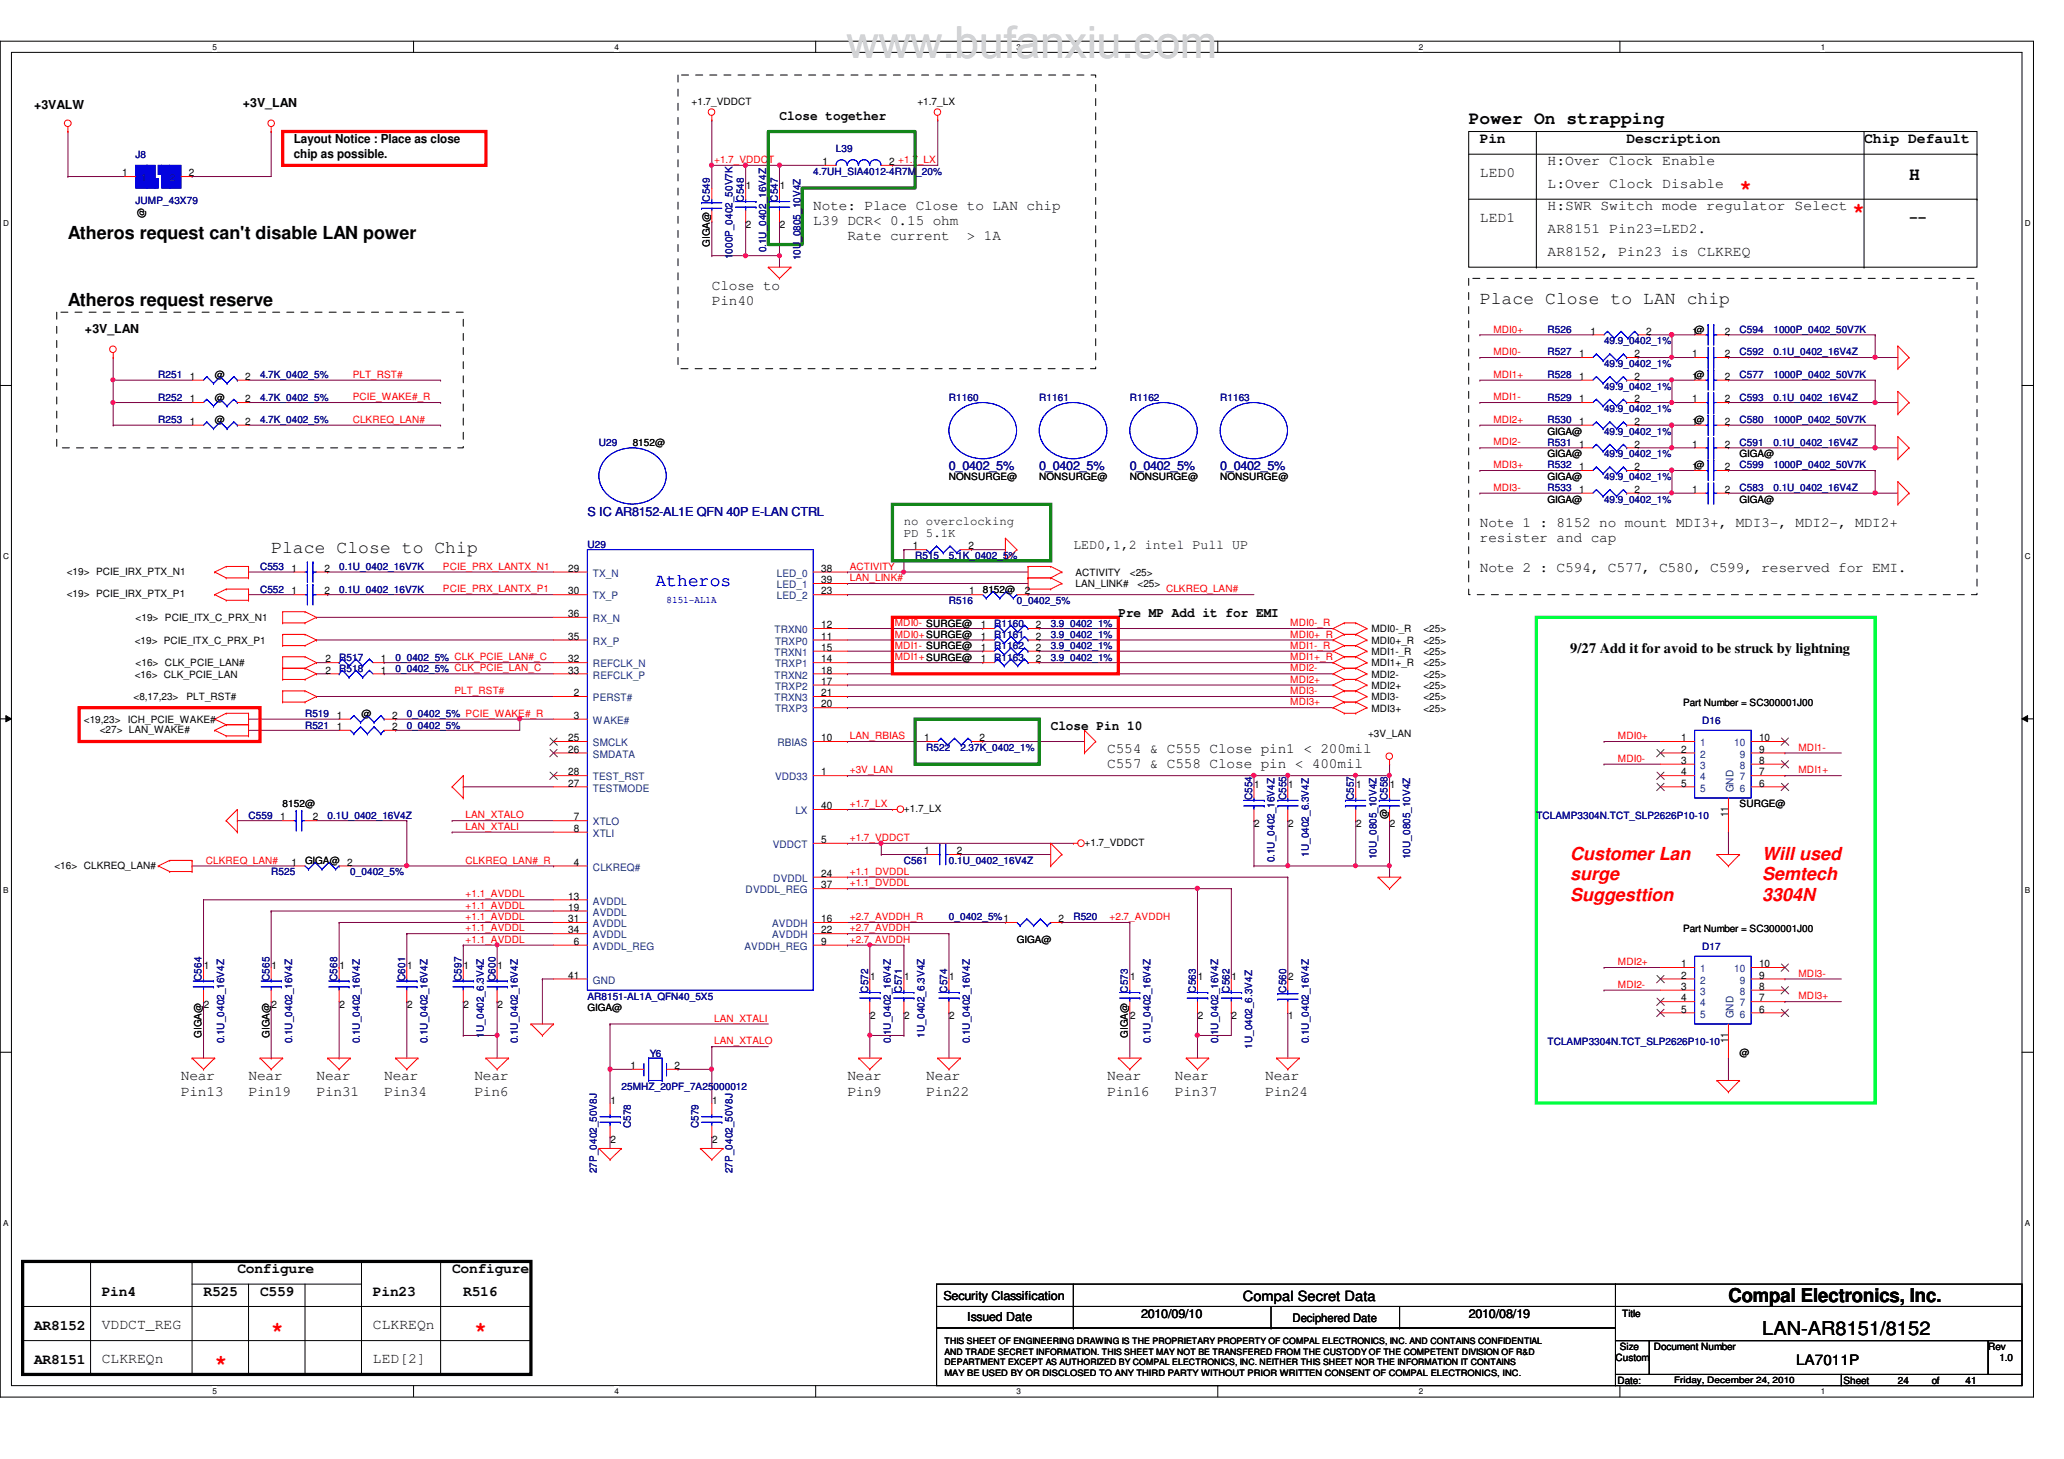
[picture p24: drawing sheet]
<svg xmlns="http://www.w3.org/2000/svg" width="297mm" height="210mm" viewBox="0 0 297 210" stroke-linecap="round" stroke-linejoin="round" font-family="sans-serif">
<defs><g id="words">
<g font-size="3" fill="#f00">
<text x="250.4" y="27.9">*</text>
<text x="266.6" y="31.2">*</text>
<text x="30.9" y="197">*</text>
<text x="39" y="192.2">*</text>
<text x="68.3" y="192.2">*</text>
</g>
<g font-size="2.8">
<text x="248.7" y="187.3">Compal Electronics, Inc.</text>
<text x="253.6" y="192.1">LAN-AR8151/8152</text>
</g>
<g font-size="2.6">
<text x="211.4" y="17.8">Power On strapping</text>
<text x="274.7" y="25.9">H</text>
<text x="9.8" y="34.3">Atheros request can't disable LAN power</text>
<text x="9.8" y="44.1">Atheros request reserve</text>
<text x="213" y="43.7">Place Close to LAN chip</text>
<text x="39" y="79.5">Place Close to Chip</text>
</g>
<text font-size="2.6" fill="#00f" x="94.3" y="84.4">Atheros</text>
<g font-size="2.6" fill="#f00">
<text x="226" y="123.7">Customer Lan</text>
<text x="253.6" y="123.7">Will used</text>
<text x="226" y="126.6">surge</text>
<text x="226" y="129.6">Suggesttion</text>
<text x="253.6" y="126.6">Semtech</text>
<text x="253.6" y="129.6">3304N</text>
</g>
<g font-size="2.1">
<text x="213" y="20.6">Pin</text>
<text x="222.7" y="23.8">H:Over Clock Enable</text>
<text x="234.1" y="20.6">Description</text>
<text x="268.3" y="20.6">Chip Default</text>
<text x="213" y="25.4">LED0</text>
<text x="222.7" y="27">L:Over Clock Disable</text>
<text x="117" y="30.3">Note: Place Close to LAN chip</text>
<text x="117" y="32.4">L39 DCR&lt; 0.15 ohm</text>
<text x="122" y="34.6">Rate current</text>
<text x="139.1" y="34.6">&gt; 1A</text>
<text x="213" y="31.9">LED1</text>
<text x="222.7" y="33.5">AR8151 Pin23=LED2.</text>
<text x="222.7" y="30.3">H:SWR Switch mode regulator Select</text>
<text x="274.7" y="32">--</text>
<text x="102.4" y="41.7">Close to</text>
<text x="222.7" y="36.8">AR8152, Pin23 is CLKREQ</text>
<text x="102.4" y="43.8">Pin40</text>
<text x="213" y="75.8">Note 1 : 8152 no mount MDI3+, MDI3-, MDI2-, MDI2+</text>
<text x="213" y="77.9">resister and cap</text>
<text x="213" y="82.3">Note 2 : C594, C577, C580, C599, reserved for EMI.</text>
<text x="226" y="94">9/27 Add it for avoid to be struck by lightning</text>
<text x="159.3" y="108.3">C554 &amp; C555 Close pin1 &lt; 200mil</text>
<text x="159.3" y="110.4">C557 &amp; C558 Close pin &lt; 400mil</text>
<text x="26" y="155.4">Near</text>
<text x="35.8" y="155.4">Near</text>
<text x="45.5" y="155.4">Near</text>
<text x="55.3" y="155.4">Near</text>
<text x="68.3" y="155.4">Near</text>
<text x="122" y="155.4">Near</text>
<text x="133.3" y="155.4">Near</text>
<text x="159.3" y="155.4">Near</text>
<text x="169.1" y="155.4">Near</text>
<text x="182.1" y="155.4">Near</text>
<text x="26" y="157.6">Pin13</text>
<text x="35.8" y="157.6">Pin19</text>
<text x="45.5" y="157.6">Pin31</text>
<text x="55.3" y="157.6">Pin34</text>
<text x="68.3" y="157.6">Pin6</text>
<text x="122" y="157.6">Pin9</text>
<text x="133.3" y="157.6">Pin22</text>
<text x="159.3" y="157.6">Pin16</text>
<text x="169.1" y="157.6">Pin37</text>
<text x="182.1" y="157.6">Pin24</text>
<text x="34.2" y="183.2">Configure</text>
<text x="65.1" y="183.2">Configure</text>
<text x="4.9" y="191.3">AR8152</text>
<text x="14.6" y="186.4">Pin4</text>
<text x="14.6" y="191.2">VDDCT_REG</text>
<text x="29.3" y="186.4">R525</text>
<text x="37.4" y="186.4">C559</text>
<text x="53.7" y="186.4">Pin23</text>
<text x="53.7" y="191.2">CLKREQn</text>
<text x="66.7" y="186.4">R516</text>
<text x="4.9" y="196.2">AR8151</text>
<text x="14.6" y="196.1">CLKREQn</text>
<text x="53.7" y="196.1">LED[2]</text>
<text x="258.5" y="196.4">LA7011P</text>
</g>
<text font-size="2" x="178.9" y="187.1">Compal Secret Data</text>
<g font-size="1.9">
<text x="112.2" y="17.3">Close together</text>
<text x="154.5" y="79">LED0,1,2 intel Pull UP</text>
<text x="160.9" y="88.8">Pre MP Add it for EMI</text>
<text x="151.2" y="105.1">Close Pin 10</text>
</g>
<g font-size="1.8">
<text x="4.9" y="15.7">+3VALW</text>
<text x="35" y="15.4">+3V_LAN</text>
<text x="42.3" y="20.6">Layout Notice : Place as close</text>
<text x="42.3" y="22.7">chip as possible.</text>
<text x="12.2" y="47.9">+3V_LAN</text>
<text x="130.1" y="75.6">no overclocking</text>
<text x="130.1" y="77.2">PD 5.1K</text>
<text x="135.8" y="187">Security Classification</text>
<text x="139.2" y="190.1">Issued Date</text>
<text x="164.2" y="189.6">2010/09/10</text>
<text x="211.4" y="189.6">2010/08/19</text>
</g>
<g font-size="1.8" fill="#000080">
<text x="136.6" y="67.6">0_0402_5%</text>
<text x="149.6" y="67.6">0_0402_5%</text>
<text x="162.6" y="67.6">0_0402_5%</text>
<text x="175.6" y="67.6">0_0402_5%</text>
<text x="84.5" y="74.2">S IC AR8152-AL1E QFN 40P E-LAN CTRL</text>
</g>
<text font-size="1.7" x="186" y="190.2">Deciphered Date</text>
<g font-size="1.5">
<text x="118.4" y="23.7">1</text>
<text x="128" y="23.7">2 +1.7_LX</text>
<text x="17.6" y="25.4">1</text>
<text x="27.2" y="25.4">2</text>
<text x="107.4" y="27.2">1</text>
<text x="112.2" y="27.2">1</text>
<text x="107.4" y="32.8">2</text>
<text x="112.2" y="32.8">2</text>
<text x="227.3" y="51.4">1</text>
<text x="228.9" y="48.1">1</text>
<text x="235.2" y="51.4">2</text>
<text x="236.9" y="48.1">2</text>
<text x="243.5" y="51.4">1</text>
<text x="243.5" y="48.1">1@</text>
<text x="248.2" y="51.4">2</text>
<text x="248.2" y="48.1">2</text>
<text x="27.3" y="54.7">1</text>
<text x="27.3" y="57.9">1</text>
<text x="35.3" y="54.7">2</text>
<text x="35.3" y="57.9">2</text>
<text x="227.3" y="54.7">1</text>
<text x="227.3" y="57.9">1</text>
<text x="235.2" y="54.7">2</text>
<text x="235.2" y="57.9">2</text>
<text x="243.5" y="54.7">1@</text>
<text x="243.5" y="57.9">1</text>
<text x="248.2" y="54.7">2</text>
<text x="248.2" y="57.9">2</text>
<text x="27.3" y="61.1">1</text>
<text x="35.3" y="61.1">2</text>
<text x="227.3" y="64.4">1</text>
<text x="227.3" y="61.1">1</text>
<text x="235.2" y="64.4">2</text>
<text x="235.2" y="61.1">2</text>
<text x="243.5" y="61.1">1@</text>
<text x="243.5" y="64.4">1</text>
<text x="248.2" y="61.1">2</text>
<text x="248.2" y="64.4">2</text>
<text x="227.3" y="70.9">1</text>
<text x="227.3" y="67.6">1</text>
<text x="235.2" y="70.9">2</text>
<text x="235.2" y="67.6">2</text>
<text x="243.5" y="70.9">1</text>
<text x="243.5" y="67.6">1@</text>
<text x="248.2" y="70.9">2</text>
<text x="248.2" y="67.6">2</text>
<text x="41.9" y="82.3">1</text>
<text x="46.7" y="82.3">2</text>
<text x="81.8" y="82.3">29</text>
<text x="118.2" y="82.3">38</text>
<text x="118.2" y="83.9">39</text>
<text x="131.4" y="79">1</text>
<text x="139.4" y="79">2</text>
<text x="41.9" y="85.5">1</text>
<text x="46.7" y="85.5">2</text>
<text x="81.8" y="85.5">30</text>
<text x="81.8" y="88.8">36</text>
<text x="118.2" y="85.5">23</text>
<text x="139.5" y="85.5">1</text>
<text x="147.5" y="85.5">2</text>
<text x="46.9" y="95.3">2</text>
<text x="54.8" y="95.3">1</text>
<text x="81.8" y="92">35</text>
<text x="81.8" y="95.3">32</text>
<text x="118.2" y="92">11</text>
<text x="118.2" y="90.4">12</text>
<text x="118.2" y="95.3">14</text>
<text x="118.2" y="93.6">15</text>
<text x="141.1" y="93.6">1</text>
<text x="141.1" y="95.3">1</text>
<text x="141.1" y="90.4">1</text>
<text x="141.1" y="92">1</text>
<text x="149.1" y="93.6">2</text>
<text x="149.1" y="95.3">2</text>
<text x="149.1" y="90.4">2</text>
<text x="149.1" y="92">2</text>
<text x="46.9" y="96.9">2</text>
<text x="54.8" y="96.9">1</text>
<text x="81.8" y="96.9">33</text>
<text x="82.6" y="100.2">2</text>
<text x="118.2" y="98.5">17</text>
<text x="118.2" y="96.9">18</text>
<text x="118.2" y="101.8">20</text>
<text x="118.2" y="100.2">21</text>
<text x="48.5" y="103.4">1</text>
<text x="48.5" y="105">1</text>
<text x="56.4" y="103.4">2</text>
<text x="56.4" y="105">2</text>
<text x="81.8" y="106.6">25</text>
<text x="82.6" y="103.4">3</text>
<text x="118.2" y="106.6">10</text>
<text x="133" y="106.6">1</text>
<text x="141" y="106.6">2</text>
<text x="241.9" y="106.6">1</text>
<text x="253.1" y="106.6">10</text>
<text x="81.8" y="111.5">28</text>
<text x="81.8" y="113.2">27</text>
<text x="81.8" y="108.3">26</text>
<text x="118.2" y="111.5">1</text>
<text x="180.5" y="113.3">1</text>
<text x="185.4" y="113.3">1</text>
<text x="195.2" y="113.3">1</text>
<text x="200" y="113.3">1</text>
<text x="241.9" y="108.3">2</text>
<text x="241.9" y="109.9">3</text>
<text x="241.9" y="111.5">4</text>
<text x="241.9" y="113.2">5</text>
<text x="253.1" y="113.2">6</text>
<text x="253.1" y="111.5">7</text>
<text x="253.1" y="109.9">8</text>
<text x="253.1" y="108.3">9</text>
<text x="40.3" y="118">1</text>
<text x="45" y="118">2</text>
<text x="82.6" y="118">7</text>
<text x="82.6" y="119.7">8</text>
<text x="118.2" y="116.4">40</text>
<text x="180.5" y="119">2</text>
<text x="185.4" y="119">2</text>
<text x="195.2" y="119">2</text>
<text x="200" y="119">2</text>
<text x="248.7" y="117.6" transform="rotate(-90 248.7 117.6)">11</text>
<text x="41.9" y="124.5">1</text>
<text x="49.9" y="124.5">2</text>
<text x="82.6" y="124.5">4</text>
<text x="118.2" y="121.3">5</text>
<text x="133" y="122.9">1</text>
<text x="137.7" y="122.9">2</text>
<text x="81.8" y="131">19</text>
<text x="81.8" y="129.4">13</text>
<text x="118.2" y="126.2">24</text>
<text x="118.2" y="127.8">37</text>
<text x="81.8" y="132.7">31</text>
<text x="81.8" y="134.3">34</text>
<text x="82.6" y="135.9">6</text>
<text x="118.2" y="134.3">22</text>
<text x="118.2" y="135.9">9</text>
<text x="118.2" y="132.7">16</text>
<text x="152.4" y="132.7">2</text>
<text x="29.3" y="139.4">1</text>
<text x="39.1" y="139.4">1</text>
<text x="48.8" y="139.4">1</text>
<text x="58.6" y="139.4">1</text>
<text x="66.7" y="139.4">1</text>
<text x="71.6" y="139.4">1</text>
<text x="81.8" y="140.8">41</text>
<text x="125.2" y="141">1</text>
<text x="130.1" y="141">1</text>
<text x="136.6" y="141">1</text>
<text x="162.6" y="141">1</text>
<text x="172.4" y="141">1</text>
<text x="177.2" y="141">1</text>
<text x="185.4" y="141">2</text>
<text x="241.9" y="139.1">1</text>
<text x="241.9" y="140.8">2</text>
<text x="241.9" y="142.4">3</text>
<text x="253.1" y="142.4">8</text>
<text x="253.1" y="140.8">9</text>
<text x="253.1" y="139.1">10</text>
<text x="29.3" y="144.9">2</text>
<text x="39.1" y="144.9">2</text>
<text x="48.8" y="144.9">2</text>
<text x="58.6" y="144.9">2</text>
<text x="66.7" y="144.9">2</text>
<text x="71.6" y="144.9">2</text>
<text x="125.2" y="146.6">2</text>
<text x="130.1" y="146.6">2</text>
<text x="136.6" y="146.6">2</text>
<text x="162.6" y="146.6">2</text>
<text x="172.4" y="146.6">2</text>
<text x="177.2" y="146.6">2</text>
<text x="185.4" y="146.6">1</text>
<text x="241.9" y="144.1">4</text>
<text x="241.9" y="145.7">5</text>
<text x="253.1" y="145.7">6</text>
<text x="253.1" y="144.1">7</text>
<text x="90.7" y="153.8">1</text>
<text x="97.1" y="153.8">2</text>
<text x="248.7" y="150.1" transform="rotate(-90 248.7 150.1)">11</text>
<text x="87.8" y="158.9">1</text>
<text x="102.5" y="158.9">1</text>
<text x="87.8" y="164.5">2</text>
<text x="102.5" y="164.5">2</text>
</g>
<g font-size="1.5" fill="#004080">
<text x="20.3" y="26.1">1</text>
<text x="24.4" y="26.1">2</text>
<text x="85.3" y="83">TX_N</text>
<text x="111.8" y="83">LED_0</text>
<text x="85.3" y="86.2">TX_P</text>
<text x="85.3" y="89.5">RX_N</text>
<text x="111.8" y="84.6">LED_1</text>
<text x="111.8" y="86.2">LED_2</text>
<text x="85.3" y="92.8">RX_P</text>
<text x="111.5" y="91.1">TRXN0</text>
<text x="111.5" y="94.4">TRXN1</text>
<text x="111.5" y="92.8">TRXP0</text>
<text x="85.3" y="100.9">PERST#</text>
<text x="85.3" y="97.6">REFCLK_P</text>
<text x="85.3" y="96">REFCLK_N</text>
<text x="111.5" y="97.6">TRXN2</text>
<text x="111.5" y="100.9">TRXN3</text>
<text x="111.5" y="96">TRXP1</text>
<text x="111.5" y="99.2">TRXP2</text>
<text x="85.3" y="107.4">SMCLK</text>
<text x="85.3" y="104.1">WAKE#</text>
<text x="111.5" y="102.5">TRXP3</text>
<text x="111.9" y="107.4">RBIAS</text>
<text x="244.7" y="107.4">1</text>
<text x="249.6" y="107.4">10</text>
<text x="85.3" y="112.3">TEST_RST</text>
<text x="85.3" y="113.9">TESTMODE</text>
<text x="85.3" y="109">SMDATA</text>
<text x="111.5" y="112.3">VDD33</text>
<text x="244.7" y="109">2</text>
<text x="244.7" y="110.6">3</text>
<text x="244.7" y="112.3">4</text>
<text x="244.7" y="113.9">5</text>
<text x="250.4" y="113.9">6</text>
<text x="250.4" y="112.3">7</text>
<text x="250.4" y="110.6">8</text>
<text x="250.4" y="109">9</text>
<text x="85.3" y="118.7">XTLO</text>
<text x="114.5" y="117.1">LX</text>
<text x="249.5" y="114" transform="rotate(-90 249.5 114)">GND</text>
<text x="85.3" y="125.3">CLKREQ#</text>
<text x="85.3" y="120.4">XTLI</text>
<text x="111.2" y="122">VDDCT</text>
<text x="85.3" y="131.7">AVDDL</text>
<text x="85.3" y="130.1">AVDDL</text>
<text x="107.3" y="128.5">DVDDL_REG</text>
<text x="111.3" y="126.9">DVDDL</text>
<text x="85.3" y="133.4">AVDDL</text>
<text x="85.3" y="135">AVDDL</text>
<text x="85.3" y="136.7">AVDDL_REG</text>
<text x="107.1" y="136.7">AVDDH_REG</text>
<text x="111.1" y="135">AVDDH</text>
<text x="111.1" y="133.4">AVDDH</text>
<text x="85.3" y="141.5">GND</text>
<text x="244.7" y="139.9">1</text>
<text x="244.7" y="141.5">2</text>
<text x="244.7" y="143.1">3</text>
<text x="249.6" y="139.9">10</text>
<text x="250.4" y="143.1">8</text>
<text x="250.4" y="141.5">9</text>
<text x="244.7" y="144.8">4</text>
<text x="244.7" y="146.4">5</text>
<text x="249.5" y="146.5" transform="rotate(-90 249.5 146.5)">GND</text>
<text x="250.4" y="146.4">6</text>
<text x="250.4" y="144.8">7</text>
</g>
<g font-size="1.4">
<text x="99.5" y="15.1">+1.7_VDDCT</text>
<text x="132" y="15.1">+1.7_LX</text>
<text x="20.9" y="31.4" transform="rotate(-90 20.9 31.4)">@</text>
<text x="102.1" y="35.5" transform="rotate(-90 102.1 35.5)">GIGA@</text>
<text x="30.9" y="54.4">@</text>
<text x="30.9" y="57.7">@</text>
<text x="30.9" y="60.9">@</text>
<text x="91.1" y="64.2">8152@</text>
<text x="222.7" y="65.8">GIGA@</text>
<text x="222.7" y="62.5">GIGA@</text>
<text x="250.4" y="65.8">GIGA@</text>
<text x="136.6" y="69">NONSURGE@</text>
<text x="149.6" y="69">NONSURGE@</text>
<text x="162.6" y="69">NONSURGE@</text>
<text x="175.6" y="69">NONSURGE@</text>
<text x="222.7" y="69">GIGA@</text>
<text x="222.7" y="72.3">GIGA@</text>
<text x="250.4" y="72.3">GIGA@</text>
<text x="9.6" y="82.7">&lt;19&gt; PCIE_IRX_PTX_N1</text>
<text x="154.8" y="82.8">ACTIVITY</text>
<text x="162.6" y="82.8">&lt;25&gt;</text>
<text x="9.6" y="85.9">&lt;19&gt; PCIE_IRX_PTX_P1</text>
<text x="19.5" y="89.4">&lt;19&gt; PCIE_ITX_C_PRX_N1</text>
<text x="141.4" y="85.3">8152@</text>
<text x="154.8" y="84.5">LAN_LINK#</text>
<text x="163.7" y="84.5">&lt;25&gt;</text>
<text x="19.4" y="92.6">&lt;19&gt; PCIE_ITX_C_PRX_P1</text>
<text x="19.5" y="95.8">&lt;16&gt; CLK_PCIE_LAN#</text>
<text x="197.4" y="95.8">MDI1+_R</text>
<text x="197.4" y="91">MDI0-_R</text>
<text x="197.4" y="92.6">MDI0+_R</text>
<text x="197.4" y="94.2">MDI1-_R</text>
<text x="204.8" y="95.8">&lt;25&gt;</text>
<text x="204.8" y="91">&lt;25&gt;</text>
<text x="204.8" y="92.6">&lt;25&gt;</text>
<text x="204.8" y="94.2">&lt;25&gt;</text>
<text x="19.2" y="100.8">&lt;8,17,23&gt;</text>
<text x="19.4" y="97.5">&lt;16&gt; CLK_PCIE_LAN</text>
<text x="26.8" y="100.8">PLT_RST#</text>
<text x="197.4" y="97.5">MDI2-</text>
<text x="197.4" y="99.1">MDI2+</text>
<text x="197.4" y="100.8">MDI3-</text>
<text x="204.8" y="97.5">&lt;25&gt;</text>
<text x="204.8" y="99.1">&lt;25&gt;</text>
<text x="204.8" y="100.8">&lt;25&gt;</text>
<text x="242.2" y="101.6">Part Number = SC300001J00</text>
<text x="12.1" y="104">&lt;19,23&gt;</text>
<text x="14.3" y="105.5">&lt;27&gt; LAN_WAKE#</text>
<text x="18.4" y="104">ICH_PCIE_WAKE#</text>
<text x="52" y="103.2">@</text>
<text x="196.9" y="106.1">+3V_LAN</text>
<text x="197.4" y="102.4">MDI3+</text>
<text x="204.8" y="102.4">&lt;25&gt;</text>
<text x="40.7" y="116.2">8152@</text>
<text x="130.1" y="116.8">+1.7_LX</text>
<text x="199.7" y="117.9" transform="rotate(-90 199.7 117.9)">@</text>
<text x="250.4" y="116.2">SURGE@</text>
<text x="7.8" y="125">&lt;16&gt; CLKREQ_LAN#</text>
<text x="43.9" y="124.3">GIGA@</text>
<text x="156.1" y="121.7">+1.7_VDDCT</text>
<text x="146.3" y="135.7">GIGA@</text>
<text x="242.2" y="134.1">Part Number = SC300001J00</text>
<text x="29" y="149.3" transform="rotate(-90 29 149.3)">GIGA@</text>
<text x="38.8" y="149.3" transform="rotate(-90 38.8 149.3)">GIGA@</text>
<text x="84.5" y="145.5">GIGA@</text>
<text x="162.3" y="149.3" transform="rotate(-90 162.3 149.3)">GIGA@</text>
<text x="250.4" y="151.9">@</text>
<text x="233.5" y="189.5">Title</text>
<text x="232.5" y="195.8">Custom</text>
<text x="233.1" y="194.2">Size</text>
<text x="238" y="194.2">Document Number</text>
<text x="286.1" y="194.2">Rev</text>
<text x="287.7" y="195.8">1.0</text>
<text x="232.8" y="199.1">Date:</text>
<text x="265.3" y="199.1">Sheet</text>
<text x="273.1" y="199.1">24</text>
<text x="278" y="199.1">of</text>
<text x="282.9" y="199.1">41</text>
</g>
<g font-size="1.4" fill="#000080">
<text x="19.5" y="22.7">J8</text>
<text x="120.3" y="21.9">L39</text>
<text x="19.5" y="29.4">JUMP_43X79</text>
<text x="102.1" y="29" transform="rotate(-90 102.1 29)">C549</text>
<text x="107.1" y="29" transform="rotate(-90 107.1 29)">C548</text>
<text x="111.9" y="29" transform="rotate(-90 111.9 29)">C547</text>
<text x="117" y="25.1">4.7UH_SIA4012-4R7M_20%</text>
<text x="105.4" y="37.3" transform="rotate(-90 105.4 37.3)">1000P_0402_50V7K</text>
<text x="110.3" y="36.3" transform="rotate(-90 110.3 36.3)">0.1U_0402_16V4Z</text>
<text x="115.2" y="37.5" transform="rotate(-90 115.2 37.5)">10U_0805_10V4Z</text>
<text x="222.7" y="47.9">R526</text>
<text x="250.4" y="47.9">C594</text>
<text x="255.2" y="47.9">1000P_0402_50V7K</text>
<text x="222.7" y="51.1">R527</text>
<text x="230.8" y="49.5">49.9_0402_1%</text>
<text x="230.8" y="52.8">49.9_0402_1%</text>
<text x="250.4" y="51.1">C592</text>
<text x="255.2" y="51.1">0.1U_0402_16V4Z</text>
<text x="22.8" y="54.4">R251</text>
<text x="22.8" y="57.7">R252</text>
<text x="37.4" y="54.4">4.7K_0402_5%</text>
<text x="37.4" y="57.7">4.7K_0402_5%</text>
<text x="136.6" y="57.7">R1160</text>
<text x="149.6" y="57.7">R1161</text>
<text x="162.6" y="57.7">R1162</text>
<text x="175.6" y="57.7">R1163</text>
<text x="222.7" y="54.4">R528</text>
<text x="222.7" y="57.7">R529</text>
<text x="230.8" y="56">49.9_0402_1%</text>
<text x="230.8" y="59.3">49.9_0402_1%</text>
<text x="250.4" y="54.4">C577</text>
<text x="250.4" y="57.7">C593</text>
<text x="255.2" y="54.4">1000P_0402_50V7K</text>
<text x="255.2" y="57.7">0.1U_0402_16V4Z</text>
<text x="22.8" y="60.9">R253</text>
<text x="37.4" y="60.9">4.7K_0402_5%</text>
<text x="86.2" y="64.2">U29</text>
<text x="222.7" y="64.2">R531</text>
<text x="222.7" y="60.9">R530</text>
<text x="230.8" y="65.8">49.9_0402_1%</text>
<text x="230.8" y="62.5">49.9_0402_1%</text>
<text x="250.4" y="60.9">C580</text>
<text x="250.4" y="64.2">C591</text>
<text x="255.2" y="60.9">1000P_0402_50V7K</text>
<text x="255.2" y="64.2">0.1U_0402_16V4Z</text>
<text x="222.7" y="70.7">R533</text>
<text x="222.7" y="67.4">R532</text>
<text x="230.8" y="69">49.9_0402_1%</text>
<text x="250.4" y="70.7">C583</text>
<text x="250.4" y="67.4">C599</text>
<text x="255.2" y="70.7">0.1U_0402_16V4Z</text>
<text x="255.2" y="67.4">1000P_0402_50V7K</text>
<text x="230.8" y="72.3">49.9_0402_1%</text>
<text x="37.4" y="82">C553</text>
<text x="48.8" y="82">0.1U_0402_16V7K</text>
<text x="84.5" y="78.8">U29</text>
<text x="131.7" y="80.4">R515</text>
<text x="136.6" y="80.4">5.1K_0402_5%</text>
<text x="37.4" y="85.3">C552</text>
<text x="48.8" y="85.3">0.1U_0402_16V7K</text>
<text x="136.6" y="86.9">R516</text>
<text x="146.3" y="86.9">0_0402_5%</text>
<text x="48.8" y="95">R517</text>
<text x="56.9" y="95">0_0402_5% CLK_PCIE_LAN#_C</text>
<text x="143.1" y="93.4">R1162</text>
<text x="143.1" y="95">R1163</text>
<text x="143.1" y="90.2">R1160</text>
<text x="143.1" y="91.8">R1161</text>
<text x="151.2" y="93.4">3.9_0402_1%</text>
<text x="151.2" y="95">3.9_0402_1%</text>
<text x="151.2" y="90.2">3.9_0402_1%</text>
<text x="151.2" y="91.8">3.9_0402_1%</text>
<text x="48.8" y="96.7">R518</text>
<text x="56.9" y="96.7">0_0402_5% CLK_PCIE_LAN_C</text>
<text x="43.9" y="103.2">R519</text>
<text x="43.9" y="104.8">R521</text>
<text x="58.5" y="103.2">0_0402_5% PCIE_WAKE#_R</text>
<text x="58.5" y="104.8">0_0402_5%</text>
<text x="245" y="104.1">D16</text>
<text x="133.3" y="108">R522</text>
<text x="138.2" y="108">2.37K_0402_1%</text>
<text x="35.8" y="117.8">C559</text>
<text x="47.2" y="117.8">0.1U_0402_16V4Z</text>
<text x="180.2" y="115.1" transform="rotate(-90 180.2 115.1)">C554</text>
<text x="185.1" y="115.1" transform="rotate(-90 185.1 115.1)">C555</text>
<text x="194.8" y="115.1" transform="rotate(-90 194.8 115.1)">C557</text>
<text x="199.7" y="115.1" transform="rotate(-90 199.7 115.1)">C558</text>
<text x="221.1" y="117.8">TCLAMP3304N.TCT_SLP2626P10-10</text>
<text x="39" y="125.9">R525</text>
<text x="50.4" y="125.9">0_0402_5%</text>
<text x="130.1" y="124.3">C561</text>
<text x="136.6" y="124.3">0.1U_0402_16V4Z</text>
<text x="183.4" y="124.1" transform="rotate(-90 183.4 124.1)">0.1U_0402_16V4Z</text>
<text x="188.3" y="123.3" transform="rotate(-90 188.3 123.3)">1U_0402_6.3V4Z</text>
<text x="198.1" y="123.6" transform="rotate(-90 198.1 123.6)">10U_0805_10V4Z</text>
<text x="202.9" y="123.6" transform="rotate(-90 202.9 123.6)">10U_0805_10V4Z</text>
<text x="136.6" y="132.4">0_0402_5%1</text>
<text x="154.5" y="132.4">R520</text>
<text x="245" y="136.7">D17</text>
<text x="29" y="141.1" transform="rotate(-90 29 141.1)">C564</text>
<text x="38.8" y="141.1" transform="rotate(-90 38.8 141.1)">C565</text>
<text x="48.5" y="141.1" transform="rotate(-90 48.5 141.1)">C568</text>
<text x="58.3" y="141.1" transform="rotate(-90 58.3 141.1)">C601</text>
<text x="66.4" y="141.1" transform="rotate(-90 66.4 141.1)">C597</text>
<text x="71.3" y="141.1" transform="rotate(-90 71.3 141.1)">C600</text>
<text x="84.5" y="143.8">AR8151-AL1A_QFN40_5X5</text>
<text x="124.9" y="142.8" transform="rotate(-90 124.9 142.8)">C572</text>
<text x="129.8" y="142.8" transform="rotate(-90 129.8 142.8)">C571</text>
<text x="136.3" y="142.8" transform="rotate(-90 136.3 142.8)">C574</text>
<text x="162.3" y="142.8" transform="rotate(-90 162.3 142.8)">C573</text>
<text x="172.1" y="142.8" transform="rotate(-90 172.1 142.8)">C563</text>
<text x="176.9" y="142.8" transform="rotate(-90 176.9 142.8)">C562</text>
<text x="185.1" y="142.8" transform="rotate(-90 185.1 142.8)">C560</text>
<text x="69.6" y="149.3" transform="rotate(-90 69.6 149.3)">1U_0402_6.3V4Z</text>
<text x="133.1" y="149.3" transform="rotate(-90 133.1 149.3)">1U_0402_6.3V4Z</text>
<text x="32.3" y="150.1" transform="rotate(-90 32.3 150.1)">0.1U_0402_16V4Z</text>
<text x="42" y="150.1" transform="rotate(-90 42 150.1)">0.1U_0402_16V4Z</text>
<text x="51.8" y="150.1" transform="rotate(-90 51.8 150.1)">0.1U_0402_16V4Z</text>
<text x="61.5" y="150.1" transform="rotate(-90 61.5 150.1)">0.1U_0402_16V4Z</text>
<text x="74.5" y="150.1" transform="rotate(-90 74.5 150.1)">0.1U_0402_16V4Z</text>
<text x="93.5" y="152.1">Y6</text>
<text x="128.2" y="150.1" transform="rotate(-90 128.2 150.1)">0.1U_0402_16V4Z</text>
<text x="139.6" y="150.1" transform="rotate(-90 139.6 150.1)">0.1U_0402_16V4Z</text>
<text x="165.6" y="150.1" transform="rotate(-90 165.6 150.1)">0.1U_0402_16V4Z</text>
<text x="175.3" y="150.1" transform="rotate(-90 175.3 150.1)">0.1U_0402_16V4Z</text>
<text x="180.2" y="150.9" transform="rotate(-90 180.2 150.9)">1U_0402_6.3V4Z</text>
<text x="188.3" y="150.1" transform="rotate(-90 188.3 150.1)">0.1U_0402_16V4Z</text>
<text x="222.7" y="150.3">TCLAMP3304N.TCT_SLP2626P10-10</text>
<text x="89.4" y="156.8">25MHZ_20PF_7A25000012</text>
<text x="90.8" y="162.3" transform="rotate(-90 90.8 162.3)">C578</text>
<text x="100.5" y="162.3" transform="rotate(-90 100.5 162.3)">C579</text>
<text x="85.9" y="168.8" transform="rotate(-90 85.9 168.8)">27P_0402_50V8J</text>
<text x="105.4" y="168.8" transform="rotate(-90 105.4 168.8)">27P_0402_50V8J</text>
</g>
<g font-size="1.4" fill="#f00">
<text x="102.8" y="23.5">+1.7_VDDCT</text>
<text x="214.9" y="47.8">MDI0+</text>
<text x="214.9" y="51.1">MDI0-</text>
<text x="50.8" y="54.4">PLT_RST#</text>
<text x="50.8" y="57.6">PCIE_WAKE#_R</text>
<text x="214.9" y="54.4">MDI1+</text>
<text x="214.9" y="57.6">MDI1-</text>
<text x="50.8" y="60.8">CLKREQ_LAN#</text>
<text x="214.9" y="64.1">MDI2-</text>
<text x="214.9" y="60.8">MDI2+</text>
<text x="214.9" y="67.4">MDI3+</text>
<text x="214.9" y="70.6">MDI3-</text>
<text x="63.8" y="82">PCIE_PRX_LANTX_N1</text>
<text x="122.3" y="83.6">LAN_LINK#</text>
<text x="122.3" y="82">ACTIVITY</text>
<text x="63.8" y="85.2">PCIE_PRX_LANTX_P1</text>
<text x="167.8" y="85.2">CLKREQ_LAN#</text>
<text x="128.8" y="90.1">MDI0- SURGE@</text>
<text x="128.8" y="91.7">MDI0+SURGE@</text>
<text x="128.8" y="93.3">MDI1- SURGE@</text>
<text x="128.8" y="95">MDI1+SURGE@</text>
<text x="185.7" y="95">MDI1+_R</text>
<text x="185.7" y="91.7">MDI0+_R</text>
<text x="185.7" y="90.1">MDI0-_R</text>
<text x="185.7" y="93.3">MDI1-_R</text>
<text x="65.4" y="99.9">PLT_RST#</text>
<text x="185.7" y="101.5">MDI3+</text>
<text x="185.7" y="99.9">MDI3-</text>
<text x="185.7" y="98.2">MDI2+</text>
<text x="185.7" y="96.6">MDI2-</text>
<text x="122.3" y="106.3">LAN_RBIAS</text>
<text x="232.8" y="106.3">MDI0+</text>
<text x="258.8" y="108">MDI1-</text>
<text x="122.3" y="111.3">+3V_LAN</text>
<text x="232.8" y="109.6">MDI0-</text>
<text x="258.8" y="111.3">MDI1+</text>
<text x="67" y="119.4">LAN_XTALI</text>
<text x="67" y="117.7">LAN_XTALO</text>
<text x="122.3" y="116.1">+1.7_LX</text>
<text x="29.6" y="124.2">CLKREQ_LAN#</text>
<text x="67" y="124.2">CLKREQ_LAN#_R</text>
<text x="122.3" y="125.9">+1.1_DVDDL</text>
<text x="122.3" y="121">+1.7_VDDCT</text>
<text x="67" y="129.1">+1.1_AVDDL</text>
<text x="67" y="130.7">+1.1_AVDDL</text>
<text x="122.3" y="127.5">+1.1_DVDDL</text>
<text x="67" y="132.4">+1.1_AVDDL</text>
<text x="67" y="134">+1.1_AVDDL</text>
<text x="67" y="135.6">+1.1_AVDDL</text>
<text x="122.3" y="134">+2.7_AVDDH</text>
<text x="122.3" y="135.6">+2.7_AVDDH</text>
<text x="122.3" y="132.4">+2.7_AVDDH_R</text>
<text x="159.7" y="132.4">+2.7_AVDDH</text>
<text x="232.8" y="138.9">MDI2+</text>
<text x="232.8" y="142.1">MDI2-</text>
<text x="258.8" y="143.8">MDI3+</text>
<text x="258.8" y="140.5">MDI3-</text>
<text x="102.8" y="147">LAN_XTALI</text>
<text x="102.8" y="150.2">LAN_XTALO</text>
</g>
<text font-size="1.4" fill="#00f" x="95.9" y="86.7">8151-AL1A</text>
<g font-size="1.3">
<text x="135.9" y="196.4">DEPARTMENT EXCEPT AS AUTHORIZED BY COMPAL ELECTRONICS, INC. NEITHER THIS SHEET NOR THE INFORMATION IT CONTAINS</text>
<text x="135.9" y="193.4">THIS SHEET OF ENGINEERING DRAWING IS THE PROPRIETARY PROPERTY OF COMPAL ELECTRONICS, INC. AND CONTAINS CONFIDENTIAL</text>
<text x="135.9" y="194.9">AND TRADE SECRET INFORMATION. THIS SHEET MAY NOT BE TRANSFERED FROM THE CUSTODY OF THE COMPETENT DIVISION OF R&amp;D</text>
<text x="135.9" y="198">MAY BE USED BY OR DISCLOSED TO ANY THIRD PARTY WITHOUT PRIOR WRITTEN CONSENT OF COMPAL ELECTRONICS, INC.</text>
<text x="240.9" y="198.9">Friday, December 24, 2010</text>
</g>
<g font-size="1.2">
<text x="30.6" y="7.2">5</text>
<text x="88.4" y="7.2">4</text>
<text x="146.3" y="7.2">3</text>
<text x="204.2" y="7.2">2</text>
<text x="262" y="7.2">1</text>
<text x=".5" y="32.6">D</text>
<text x="291.4" y="32.6">D</text>
<text x=".5" y="80.5">C</text>
<text x="291.4" y="80.5">C</text>
<text x=".5" y="128.4">B</text>
<text x="291.4" y="128.4">B</text>
<text x=".5" y="176.4">A</text>
<text x="291.4" y="176.4">A</text>
<text x="30.6" y="200.6">5</text>
<text x="88.4" y="200.6">4</text>
<text x="146.3" y="200.6">3</text>
<text x="204.2" y="200.6">2</text>
<text x="262" y="200.6">1</text>
</g>
</g></defs>
<path d="M0 5.9h292.6v195.1h-292.6zM1.6 7.5h289.4v191.8h-289.4z" fill="none" stroke="#000" stroke-width=".14"/>
<g fill="#fff">
<path d="M30.6 6.1h.6v1.3h-.6z"/>
<path d="M30.6 199.5h.6v1.3h-.6z"/>
</g>
<path d="M59.5 5.9v1.6M59.5 199.3v1.7" fill="none" stroke="#000" stroke-width=".14"/>
<g fill="#fff">
<path d="M88.4 6.1h.6v1.3h-.6z"/>
<path d="M88.4 199.5h.6v1.3h-.6z"/>
</g>
<path d="M117.4 5.9v1.6M117.4 199.3v1.7" fill="none" stroke="#000" stroke-width=".14"/>
<g fill="#fff">
<path d="M146.3 6.1h.6v1.3h-.6z"/>
<path d="M146.3 199.5h.6v1.3h-.6z"/>
</g>
<path d="M175.3 5.9v1.6M175.3 199.3v1.7" fill="none" stroke="#000" stroke-width=".14"/>
<g fill="#fff">
<path d="M204.2 6.1h.6v1.3h-.6z"/>
<path d="M204.2 199.5h.6v1.3h-.6z"/>
</g>
<path d="M233.1 5.9v1.6M233.1 199.3v1.7" fill="none" stroke="#000" stroke-width=".14"/>
<g fill="#fff">
<path d="M262 6.1h.6v1.3h-.6z"/>
<path d="M262 199.5h.6v1.3h-.6z"/>
<path d="M.5 31.5h.8v1.3h-.8z"/>
<path d="M291.4 31.5h.8v1.3h-.8z"/>
<path d="M.5 79.4h.8v1.3h-.8z"/>
<path d="M291.4 79.4h.8v1.3h-.8z"/>
</g>
<path d="M0 55.5h1.6M291 55.5h1.6" fill="none" stroke="#000" stroke-width=".14"/>
<g fill="#fff">
<path d="M.5 127.4h.7v1.3h-.7z"/>
<path d="M291.4 127.4h.7v1.3h-.7z"/>
</g>
<path d="M0 103.4h1.6M.8 103l.8 .4-.8 .4zM291 103.4l.8-.4v.8zM291 103.4h1.6" fill="none" stroke="#000" stroke-width=".14"/>
<path d="M.8 103l.8 .4-.8 .4zM291 103.4l.8-.4v.8z" fill="#000"/>
<g fill="#fff">
<path d="M.5 175.3h.7v1.4h-.7z"/>
<path d="M291.4 175.3h.7v1.4h-.7z"/>
</g>
<path d="M0 151.4h1.6M291 151.4h1.6" fill="none" stroke="#000" stroke-width=".14"/>
<path d="M125.2 136h.1M125.2 136h4.9M185.3 145.7h.1M185.3 145.7v6.5" fill="none" stroke="#800040" stroke-width=".14"/>
<circle cx="125.2" cy="135.9" r=".3" fill="#f0f"/>
<circle cx="125.2" cy="135.9" r=".3" fill="none" stroke="#f0f" stroke-width=".14"/>
<g fill="none" stroke="#800040" stroke-width=".14">
<path d="M35.8 82.3h.1M35.8 82.3h6.5M47.2 82.3h.1M47.2 82.3h32.5M185.3 118.1h.1M185.3 118.1v6.5M48.8 132.7h.1M48.8 132.7h30.9M172.3 127.8h.1M172.3 127.8v13M185.3 124.6h.1M185.3 124.6h9.8"/>
<path d="M58.5 144.1h.1M58.5 144.1v8.1M125.2 149h.1M125.2 149v3.2"/>
</g>
<circle cx="185.3" cy="124.5" r=".3" fill="#f0f"/>
<circle cx="185.3" cy="124.5" r=".3" fill="none" stroke="#f0f" stroke-width=".14"/>
<path d="M56.9 105.1h.1M56.9 103.5h.1M56.9 103.5h17.9M74.8 103.5h.1M74.8 103.5v1.6h-17.9" fill="none" stroke="#800040" stroke-width=".14"/>
<circle cx="74.8" cy="103.4" r=".31" fill="#f0f"/>
<circle cx="74.8" cy="103.4" r=".31" fill="none" stroke="#f0f" stroke-width=".14"/>
<path d="M35.8 105.1h.1M35.8 103.5h.1M35.8 105.1h13M35.8 103.5h13M50.4 124.6h8.1M58.5 124.6h.1" fill="none" stroke="#800040" stroke-width=".14"/>
<circle cx="58.5" cy="124.5" r=".31" fill="#f0f"/>
<circle cx="58.5" cy="124.5" r=".31" fill="none" stroke="#f0f" stroke-width=".14"/>
<path d="M35.8 85.6h.1M35.8 85.6h6.5M47.2 85.6h.1M47.2 85.6h32.5M87.8 153.8h.1M87.8 153.8v4.9" fill="none" stroke="#800040" stroke-width=".14"/>
<circle cx="87.8" cy="153.8" r=".31" fill="#f0f"/>
<circle cx="87.8" cy="153.8" r=".31" fill="none" stroke="#f0f" stroke-width=".14"/>
<path d="M87.8 153.8h.1M87.8 153.8h3.3M97.6 153.8h.1M97.6 153.8h4.8M102.4 150.6h.1M102.4 150.6h8.2" fill="none" stroke="#800040" stroke-width=".14"/>
<circle cx="102.4" cy="153.8" r=".31" fill="#f0f"/>
<circle cx="102.4" cy="153.8" r=".31" fill="none" stroke="#f0f" stroke-width=".14"/>
<g fill="none" stroke="#800040" stroke-width=".14">
<path d="M240.6 48.2h.1M240.6 48.2h3.3M122 126.2h.1M122 126.2h63.3M87.8 147.3h.1M87.8 147.3v6.5M87.8 147.3h22.8M102.4 153.8h.1M102.4 150.6h.1M102.4 150.6v8.1M87.8 163.6h.1M87.8 163.6v1.6"/>
<path d="M102.4 163.6h.1M102.4 163.6v1.6"/>
</g>
<circle cx="240.6" cy="48.1" r=".31" fill="#f0f"/>
<circle cx="240.6" cy="48.1" r=".31" fill="none" stroke="#f0f" stroke-width=".14"/>
<g fill="none" stroke="#800040" stroke-width=".14">
<path d="M102.4 17.3h.1M102.4 17.3v6.5M102.4 36.8h.1M102.4 31.9h.1M102.4 31.9v4.9M107.3 31.9h.1M107.3 23.8h.1M107.3 23.8v3.3M107.3 31.9v4.9h-4.9M112.2 36.8h.1M112.2 23.8h.1M112.2 36.8v1.6"/>
<path d="M112.2 23.8h6.5M248.7 48.2h.1M248.7 48.2h21.2"/>
</g>
<circle cx="112.2" cy="23.8" r=".31" fill="#f0f"/>
<circle cx="112.2" cy="23.8" r=".31" fill="none" stroke="#f0f" stroke-width=".14"/>
<path d="M102.4 23.8h.1M102.4 23.8h4.9M112.2 23.8h.1M112.2 23.8v3.3" fill="none" stroke="#800040" stroke-width=".14"/>
<circle cx="102.4" cy="23.8" r=".31" fill="#f0f"/>
<circle cx="102.4" cy="23.8" r=".31" fill="none" stroke="#f0f" stroke-width=".14"/>
<path d="M102.4 23.8h.1M102.4 23.8v3.3M107.3 23.8h.1M107.3 23.8h4.9M128.4 23.8h.1M128.4 23.8h6.6" fill="none" stroke="#800040" stroke-width=".14"/>
<circle cx="107.3" cy="23.8" r=".32" fill="#f0f"/>
<circle cx="107.3" cy="23.8" r=".32" fill="none" stroke="#f0f" stroke-width=".14"/>
<path d="M135 17.3h.1M135 17.3v6.5M248.7 51.4h.1M269.9 48.2h.1M269.9 48.2v3.2h-21.2M122 85.6h.1M122 85.6h17.8M200 118.1h.1M200 118.1v6.5h-4.9M195.1 124.6h.1" fill="none" stroke="#800040" stroke-width=".14"/>
<circle cx="199.9" cy="124.5" r=".3" fill="#f0f"/>
<circle cx="199.9" cy="124.5" r=".3" fill="none" stroke="#f0f" stroke-width=".14"/>
<circle cx="195.1" cy="124.5" r=".3" fill="#f0f"/>
<circle cx="195.1" cy="124.5" r=".3" fill="none" stroke="#f0f" stroke-width=".14"/>
<g fill="none" stroke="#800040" stroke-width=".14">
<path d="M240.6 54.7h.1M240.6 54.7h3.3M248.7 54.7h.1M248.7 54.7h21.2M269.9 54.7h.1M269.9 54.7v3.2M248.7 61.2h.1M248.7 67.7h.1M248.7 61.2h21.2M248.7 67.7h21.2M269.9 61.2h.1M269.9 67.7h.1"/>
<path d="M269.9 61.2v3.2M269.9 67.7v3.3M27.6 124.6h.1M27.6 124.6h14.7M58.5 134.3h.1M58.5 134.3v4.9M162.6 145.7h.1M162.6 145.7v6.5"/>
</g>
<circle cx="240.6" cy="54.6" r=".3" fill="#f0f"/>
<circle cx="240.6" cy="54.6" r=".3" fill="none" stroke="#f0f" stroke-width=".14"/>
<path d="M235.8 54.7h.1M235.8 54.7h4.8M248.7 57.9h.1M248.7 57.9h21.2M240.6 61.2h.1M240.6 61.2h3.3M248.7 64.4h.1M248.7 71h.1M248.7 64.4h21.2M248.7 71h21.2" fill="none" stroke="#800040" stroke-width=".14"/>
<circle cx="240.6" cy="61.2" r=".3" fill="#f0f"/>
<circle cx="240.6" cy="61.2" r=".3" fill="none" stroke="#f0f" stroke-width=".14"/>
<path d="M240.6 67.7h.1M240.6 67.7h3.3M148 85.6h.1M148 85.6h32.5" fill="none" stroke="#800040" stroke-width=".14"/>
<circle cx="240.6" cy="67.6" r=".3" fill="#f0f"/>
<circle cx="240.6" cy="67.6" r=".3" fill="none" stroke="#f0f" stroke-width=".14"/>
<g fill="none" stroke="#800040" stroke-width=".14">
<path d="M122 83.9h.1M122 83.9h26M130.1 82.3h.1M130.1 82.3h17.9M45.5 100.2h.1M45.5 100.2h34.2M65.1 119.7h.1M65.1 118.1h.1M65.1 119.7h14.6M65.1 118.1h14.6M66.7 113.2h.1M66.7 113.2h13"/>
<path d="M74.8 103.5h.1M74.8 103.5h4.9"/>
</g>
<circle cx="130" cy="82.3" r=".3" fill="#f0f"/>
<circle cx="130" cy="82.3" r=".3" fill="none" stroke="#f0f" stroke-width=".14"/>
<g fill="none" stroke="#800040" stroke-width=".14">
<path d="M45.5 88.8h.1M45.5 92.1h.1M45.5 88.8h34.2M45.5 92.1h34.2M55.3 96.9h.1M55.3 95.3h.1M55.3 96.9h24.4M55.3 95.3h24.4M48.8 139.2h.1M48.8 132.7v6.5M126.8 121.3h.1M126.8 121.3h27.7"/>
<path d="M138.2 122.9h.1M138.2 122.9h13"/>
</g>
<circle cx="126.8" cy="121.3" r=".31" fill="#f0f"/>
<circle cx="126.8" cy="121.3" r=".31" fill="none" stroke="#f0f" stroke-width=".14"/>
<g fill="none" stroke="#800040" stroke-width=".14">
<path d="M240.6 57.9h.1M240.6 57.9h3.3M130.1 79.1h.1M130.1 79.1v3.2h-8.1M122 82.3h.1M122 116.5h.1M122 111.6h.1M122 106.7h.1M122 116.5h6.4M122 111.6h58.5M122 106.7h11.3M141.4 106.7h.1"/>
<path d="M141.4 106.7h14.7M78.1 140.8h.1M78.1 140.8h1.6M78.1 140.8v6.5"/>
</g>
<circle cx="240.6" cy="57.9" r=".3" fill="#f0f"/>
<circle cx="240.6" cy="57.9" r=".3" fill="none" stroke="#f0f" stroke-width=".14"/>
<path d="M240.6 54.7h.1M240.6 48.2h.1M240.6 48.2v3.2M240.6 54.7v3.2M45.5 95.3h.1M45.5 96.9h.1M45.5 95.3h1.7M45.5 96.9h1.7M58.5 134.3h.1M58.5 134.3h21.2" fill="none" stroke="#800040" stroke-width=".14"/>
<circle cx="240.6" cy="48.1" r=".31" fill="#f0f"/>
<circle cx="240.6" cy="48.1" r=".31" fill="none" stroke="#f0f" stroke-width=".14"/>
<path d="M240.6 61.2h.1M240.6 61.2v3.2" fill="none" stroke="#800040" stroke-width=".14"/>
<circle cx="240.6" cy="61.2" r=".3" fill="#f0f"/>
<circle cx="240.6" cy="61.2" r=".3" fill="none" stroke="#f0f" stroke-width=".14"/>
<path d="M240.6 67.7h.1M240.6 67.7v3.3" fill="none" stroke="#800040" stroke-width=".14"/>
<circle cx="240.6" cy="67.6" r=".3" fill="#f0f"/>
<circle cx="240.6" cy="67.6" r=".3" fill="none" stroke="#f0f" stroke-width=".14"/>
<path d="M269.9 64.4h.1M269.9 64.4h3.2" fill="none" stroke="#800040" stroke-width=".14"/>
<circle cx="269.8" cy="64.4" r=".32" fill="#f0f"/>
<circle cx="269.8" cy="64.4" r=".32" fill="none" stroke="#f0f" stroke-width=".14"/>
<path d="M235.8 64.4h.1M235.8 64.4h8.1M240.6 64.4h.1" fill="none" stroke="#800040" stroke-width=".14"/>
<circle cx="240.6" cy="64.4" r=".31" fill="#f0f"/>
<circle cx="240.6" cy="64.4" r=".31" fill="none" stroke="#f0f" stroke-width=".14"/>
<path d="M240.6 51.4h.1M240.6 51.4h3.3" fill="none" stroke="#800040" stroke-width=".14"/>
<circle cx="240.6" cy="51.4" r=".3" fill="#f0f"/>
<circle cx="240.6" cy="51.4" r=".3" fill="none" stroke="#f0f" stroke-width=".14"/>
<path d="M240.6 71h.1M240.6 71h3.3" fill="none" stroke="#800040" stroke-width=".14"/>
<circle cx="240.6" cy="70.9" r=".3" fill="#f0f"/>
<circle cx="240.6" cy="70.9" r=".3" fill="none" stroke="#f0f" stroke-width=".14"/>
<g fill="none" stroke="#800040" stroke-width=".14">
<path d="M213 51.4h.1M213 48.2h.1M213 51.4h14.6M213 48.2h16.2M235.8 51.4h.1M235.8 51.4h4.8M269.9 51.4h.1M269.9 51.4h3.2M213 64.4h.1M213 67.7h.1M213 71h.1M213 64.4h14.6"/>
<path d="M213 67.7h14.6M213 71h14.6"/>
</g>
<circle cx="269.9" cy="51.4" r=".31" fill="#f0f"/>
<circle cx="269.9" cy="51.4" r=".31" fill="none" stroke="#f0f" stroke-width=".14"/>
<path d="M213 54.7h.1M213 57.9h.1M213 54.7h14.6M213 57.9h14.6M235.8 57.9h.1M235.8 57.9h4.8M269.9 57.9h.1M269.9 57.9h3.2M213 61.2h.1M213 61.2h14.6M235.8 71h.1M235.8 71h4.8" fill="none" stroke="#800040" stroke-width=".14"/>
<circle cx="269.9" cy="57.9" r=".31" fill="#f0f"/>
<circle cx="269.9" cy="57.9" r=".31" fill="none" stroke="#f0f" stroke-width=".14"/>
<path d="M269.9 71h.1M269.9 71h3.2" fill="none" stroke="#800040" stroke-width=".14"/>
<circle cx="269.9" cy="70.9" r=".31" fill="#f0f"/>
<circle cx="269.9" cy="70.9" r=".31" fill="none" stroke="#f0f" stroke-width=".14"/>
<g fill="none" stroke="#800040" stroke-width=".14">
<path d="M27.6 25.4h.1M27.6 25.4h11.4M130.1 79.1h.1M130.1 79.1h1.6M180.5 118.1h.1M180.5 111.6h.1M180.5 111.6v1.6M180.5 118.1v6.5M185.3 111.6h.1M185.3 111.6h9.8M195.1 118.1h.1M195.1 111.6h.1"/>
<path d="M195.1 111.6v1.6M195.1 118.1v6.5M200 109.9h.1M200 109.9v1.7M136.6 134.3h.1M136.6 134.3v6.5M180.5 124.6h.1M180.5 124.6h4.8M200 124.6h.1M200 124.6v1.6"/>
</g>
<circle cx="185.3" cy="111.5" r=".3" fill="#f0f"/>
<circle cx="185.3" cy="111.5" r=".3" fill="none" stroke="#f0f" stroke-width=".14"/>
<g fill="none" stroke="#800040" stroke-width=".14">
<path d="M9.8 18.9h.1M9.8 18.9v6.5M9.8 25.4h.1M9.8 25.4h8.1M237.4 48.2h.1M237.4 48.2h3.2M235.8 67.7h.1M235.8 61.2h.1M235.8 67.7h4.8M235.8 61.2h4.8M185.3 111.6h.1M185.3 111.6v1.6"/>
<path d="M71.5 149h.1M71.5 149v3.2"/>
</g>
<circle cx="71.5" cy="148.9" r=".3" fill="#f0f"/>
<circle cx="71.5" cy="148.9" r=".3" fill="none" stroke="#f0f" stroke-width=".14"/>
<g fill="none" stroke="#800040" stroke-width=".14">
<path d="M66.7 136h.1M66.7 136v3.2M71.5 136h.1M71.5 136v3.2M172.3 127.8h.1M172.3 127.8h4.9M177.2 127.8h.1M177.2 127.8v13M66.7 149h.1M66.7 144.1h.1M66.7 144.1v4.9M71.5 144.1h.1"/>
<path d="M71.5 144.1v4.9h-4.8M125.2 149h4.9M130.1 149h.1"/>
</g>
<circle cx="125.2" cy="148.9" r=".3" fill="#f0f"/>
<circle cx="125.2" cy="148.9" r=".3" fill="none" stroke="#f0f" stroke-width=".14"/>
<g fill="none" stroke="#800040" stroke-width=".14">
<path d="M39 18.9h.1M39 18.9v6.5M139.8 79.1h.1M139.8 79.1h4.9M34.2 118.1h.1M34.2 118.1h6.5M200 111.6h.1M200 111.6v1.6M29.3 129.5h.1M29.3 129.5v9.7M29.3 129.5h50.4M39 131.1h.1"/>
<path d="M39 131.1v8.1M39 131.1h40.7M66.7 136h.1M66.7 136h4.8M122 134.3h.1M122 127.8h.1M122 134.3h14.6M122 127.8h50.3M126.8 121.3h.1M126.8 122.9h.1M126.8 121.3v1.6M126.8 122.9h6.5"/>
<path d="M130.1 136h.1M130.1 136v4.8M162.6 132.7h.1M162.6 132.7v8.1M185.3 126.2h.1M185.3 126.2v14.6M29.3 144.1h.1M29.3 144.1v8.1M39 152.2h.1M39 144.1v8.1M48.8 152.2h.1M48.8 144.1v8.1"/>
<path d="M125.2 145.7h.1M125.2 145.7v3.3M130.1 145.7h.1M130.1 145.7v3.3M136.6 145.7h.1M136.6 145.7v6.5M172.3 149h.1M172.3 149v3.2"/>
</g>
<circle cx="172.3" cy="127.8" r=".31" fill="#f0f"/>
<circle cx="172.3" cy="127.8" r=".31" fill="none" stroke="#f0f" stroke-width=".14"/>
<path d="M172.3 149h.1M172.3 149h4.9" fill="none" stroke="#800040" stroke-width=".14"/>
<circle cx="172.3" cy="148.9" r=".31" fill="#f0f"/>
<circle cx="172.3" cy="148.9" r=".31" fill="none" stroke="#f0f" stroke-width=".14"/>
<path d="M112.2 31.9h.1M112.2 31.9v4.9M45.5 118.1h13M58.5 118.1h.1M58.5 118.1v6.5M58.5 124.6h.1M58.5 124.6h21.2M79.7 124.6h.1" fill="none" stroke="#800040" stroke-width=".14"/>
<circle cx="112.2" cy="36.8" r=".3" fill="#f0f"/>
<circle cx="112.2" cy="36.8" r=".3" fill="none" stroke="#f0f" stroke-width=".14"/>
<path d="M180.5 111.6h.1M180.5 111.6h4.8" fill="none" stroke="#800040" stroke-width=".14"/>
<circle cx="180.4" cy="111.5" r=".31" fill="#f0f"/>
<circle cx="180.4" cy="111.5" r=".31" fill="none" stroke="#f0f" stroke-width=".14"/>
<path d="M195.1 111.6h.1M195.1 111.6h4.9M122 136h.1M122 136h3.2v4.8M125.2 140.8h.1" fill="none" stroke="#800040" stroke-width=".14"/>
<circle cx="199.9" cy="111.5" r=".3" fill="#f0f"/>
<circle cx="199.9" cy="111.5" r=".3" fill="none" stroke="#f0f" stroke-width=".14"/>
<circle cx="195.1" cy="111.5" r=".3" fill="#f0f"/>
<circle cx="195.1" cy="111.5" r=".3" fill="none" stroke="#f0f" stroke-width=".14"/>
<path d="M71.5 136h.1M71.5 136h8.2" fill="none" stroke="#800040" stroke-width=".14"/>
<circle cx="71.5" cy="135.9" r=".3" fill="#f0f"/>
<circle cx="71.5" cy="135.9" r=".3" fill="none" stroke="#f0f" stroke-width=".14"/>
<path d="M107.3 36.8h.1M107.3 36.8h4.9M122 121.3h.1M122 121.3h4.8M177.2 145.7h.1M177.2 145.7v3.3" fill="none" stroke="#800040" stroke-width=".14"/>
<circle cx="107.3" cy="36.8" r=".31" fill="#f0f"/>
<circle cx="107.3" cy="36.8" r=".31" fill="none" stroke="#f0f" stroke-width=".14"/>
<path d="M16.3 54.7h.1M16.3 51.4h.1M16.3 57.9h.1M16.3 54.7h11.3M16.3 51.4v6.5M16.3 57.9h11.3" fill="none" stroke="#800040" stroke-width=".14"/>
<circle cx="16.3" cy="57.9" r=".3" fill="#f0f"/>
<circle cx="16.3" cy="57.9" r=".3" fill="none" stroke="#f0f" stroke-width=".14"/>
<circle cx="16.3" cy="54.6" r=".3" fill="#f0f"/>
<circle cx="16.3" cy="54.6" r=".3" fill="none" stroke="#f0f" stroke-width=".14"/>
<g fill="none" stroke="#800040" stroke-width=".14">
<path d="M16.3 57.9h.1M16.3 57.9v3.3M35.8 54.7h27.6M35.8 57.9h27.6M63.4 54.7h.1M63.4 57.9h.1M16.3 61.2h.1M16.3 61.2h11.3M35.8 61.2h27.6M63.4 61.2h.1M122 98.6h.1M122 96.9h.1"/>
<path d="M122 90.4h19.4M122 92.1h19.4M122 93.7h19.4M122 95.3h19.4M122 98.6h69.9M122 96.9h69.9M141.4 90.4h.1M141.4 92.1h.1M141.4 93.7h.1M141.4 95.3h.1M149.6 95.3h.1M149.6 92.1h.1"/>
<path d="M149.6 90.4h.1M149.6 93.7h.1M149.6 90.4h42.3M149.6 92.1h42.3M149.6 93.7h42.3M149.6 95.3h42.3M122 101.8h.1M122 100.2h.1M122 101.8h69.9M122 100.2h69.9M230.8 106.7h.1M230.8 109.9h.1"/>
<path d="M230.8 106.7h8.2M230.8 109.9h8.2M248.7 119.7h.1M248.7 119.7v3.2M256.9 108.3h.1M256.9 111.6h.1M256.9 108.3h8.1M256.9 111.6h8.1M122 132.7h22.7M144.7 132.7h.1M152.8 132.7h.1M152.8 132.7h9.8"/>
<path d="M230.8 139.2h.1M230.8 139.2h8.2M172.3 145.7h.1M172.3 145.7v3.3M230.8 142.5h.1M230.8 142.5h8.2M248.7 152.2h.1M248.7 152.2v3.2M256.9 144.1h.1M256.9 140.8h.1M256.9 144.1h8.1M256.9 140.8h8.1"/>
</g>
<g fill="none" stroke="#f00" stroke-width=".14">
<path d="M9.8 18.9h.1M9.8 18.2v.7M39 18.9h.1M39 18.2v.7M102.4 17.3h.1M102.4 16.6v.7M135 17.3h.1M135 16.6v.7M102.4 27.1v1.6M102.4 30.3v1.6M107.3 27.1v1.6M107.3 30.3v1.6"/>
<path d="M110.6 38.4h.1M110.6 38.4h3.2M110.6 38.4l1.6 1.6M112.2 27.1v1.6M112.2 30.3v1.6M113.8 38.4h.1M113.8 38.4l-1.6 1.6M118.7 23.8h1.6M126.8 23.8h1.6M16.3 51.4h.1M16.3 50.8v.6M27.6 54.7h1.7"/>
<path d="M27.6 57.9h1.7M34.2 54.7h1.6M34.2 57.9h1.6M112.2 40h.1M227.6 54.7h1.6M227.6 51.4h1.6M227.6 57.9h1.6M229.2 48.2h1.6M234.1 54.7h1.7M234.1 51.4h1.7M234.1 57.9h1.7M235.8 48.2h1.6"/>
<path d="M243.9 54.7h1.6M243.9 48.2h1.6M243.9 51.4h1.6M243.9 57.9h1.6M247.1 54.7h1.6M247.1 48.2h1.6M247.1 51.4h1.6M247.1 57.9h1.6M273.1 56.3h.1M273.1 59.6h.1M273.1 49.8h.1M273.1 53h.1"/>
<path d="M273.1 49.8v3.2M273.1 56.3v3.3M273.1 56.3l1.6 1.6M273.1 49.8l1.6 1.6M274.7 57.9h.1M274.7 51.4h.1M274.7 57.9l-1.6 1.7M274.7 51.4l-1.6 1.6M27.6 61.2h1.7M34.2 61.2h1.6M131.7 79.1h1.6M138.2 79.1h1.6"/>
<path d="M144.7 77.4h.1M144.7 77.4v3.3M144.7 77.4l1.6 1.7M146.3 79.1h.1M146.3 79.1l-1.6 1.6M227.6 71h1.6M227.6 67.7h1.6M227.6 64.4h1.6M234.1 71h1.7M234.1 67.7h1.7M234.1 64.4h1.7M243.9 71h1.6"/>
<path d="M243.9 61.2h1.6M243.9 67.7h1.6M243.9 64.4h1.6M247.1 71h1.6M247.1 61.2h1.6M247.1 67.7h1.6M247.1 64.4h1.6M273.1 69.3h.1M273.1 72.6h.1M273.1 62.8h.1M273.1 66h.1M273.1 62.8v3.2"/>
<path d="M273.1 69.3v3.3M273.1 69.3l1.6 1.7M273.1 62.8l1.6 1.6M274.7 71h.1M274.7 64.4h.1M274.7 71l-1.6 1.6M274.7 64.4l-1.6 1.6M30.9 82.3h.1M30.9 85.6h.1M30.9 82.3l1.7 .8M30.9 85.6l1.7 .8M32.6 83.1h.1"/>
<path d="M32.6 81.5h.1M32.6 86.4h.1M32.6 84.8h.1M32.6 81.5h3.2M32.6 83.1h3.2M32.6 81.5l-1.7 .8M32.6 86.4h3.2M32.6 84.8l-1.7 .8M32.6 84.8h3.2M35.8 81.5h.1M35.8 83.1h.1M35.8 84.8h.1"/>
<path d="M35.8 86.4h.1M35.8 81.5v1.6M35.8 84.8v1.6M40.7 97.7h.1M40.7 96.1h.1M40.7 94.5h.1M40.7 99.4h.1M40.7 92.9h.1M40.7 91.3h.1M40.7 89.6h.1M40.7 88h.1M40.7 96.1h3.2"/>
<path d="M40.7 97.7h3.2M40.7 88v1.6M40.7 91.3v1.6M40.7 94.5v3.2M40.7 99.4v1.6M40.7 94.5h3.2M40.7 99.4h3.2M40.7 91.3h3.2M40.7 92.9h3.2M40.7 88h3.2M40.7 89.6h3.2M42.3 82.3h1.6"/>
<path d="M42.3 85.6h1.6M43.9 96.1h.1M43.9 97.7h.1M43.9 94.5h.1M43.9 99.4h.1M43.9 91.3h.1M43.9 92.9h.1M43.9 88h.1M43.9 89.6h.1M43.9 96.1l1.6 .8M43.9 94.5l1.6 .8M43.9 99.4l1.6 .8"/>
<path d="M43.9 91.3l1.6 .8M43.9 88l1.6 .8M45.5 96.9h.1M45.5 95.3h.1M45.5 92.1h.1M45.5 88.8h.1M45.5 96.9l-1.6 .8M45.5 95.3l-1.6 .8M45.5 92.1l-1.6 .8M45.5 88.8l-1.6 .8M45.5 82.3h1.7M45.5 85.6h1.7"/>
<path d="M47.2 95.3h1.6M47.2 96.9h1.6M53.7 95.3h1.6M53.7 96.9h1.6M79.7 82.3h4.8M79.7 85.6h4.8M79.7 95.3h4.8M79.7 96.9h4.8M79.7 92.1h4.8M79.7 88.8h4.8M117 82.3h5M117 93.7h5"/>
<path d="M117 85.6h5M117 95.3h5M117 96.9h5M117 90.4h5M117 92.1h5M117 83.9h5M117 98.6h5M141.4 93.7h1.7M141.4 95.3h1.7M141.4 90.4h1.7M144.7 80.7h.1M148 83.1h.1"/>
<path d="M148 81.5h.1M148 84.8h.1M148 81.5h3.2M148 83.1h3.2M148 81.5v3.3M148 84.8h3.2M148 93.7h1.6M148 95.3h1.6M148 90.4h1.6M151.2 81.5h.1M151.2 83.1h.1M151.2 84.8h.1"/>
<path d="M151.2 81.5l1.6 .8M151.2 83.1l1.6 .8M152.8 82.3h.1M152.8 83.9h.1M152.8 82.3l-1.6 .8M152.8 83.9l-1.6 .9M191.9 95.3h.1M191.9 96.9h.1M191.9 98.6h.1M191.9 90.4h.1M191.9 92.1h.1M191.9 93.7h.1"/>
<path d="M191.9 95.3l1.6 .8M191.9 96.9l1.6 .8M191.9 98.6l1.6 .8M191.9 90.4l1.6 .9M191.9 92.1l1.6 .8M191.9 93.7l1.6 .8M193.5 94.5h.1M193.5 96.1h.1M193.5 97.7h.1M193.5 99.4h.1M193.5 89.6h.1M193.5 91.3h.1"/>
<path d="M193.5 92.9h.1M193.5 96.1h1.6M193.5 97.7h1.6M193.5 94.5h1.6M193.5 99.4h1.6M193.5 91.3h1.6M193.5 92.9h1.6M193.5 89.6h1.6M193.5 94.5l-1.6 .8M193.5 96.1l-1.6 .8M193.5 97.7l-1.6 .9M193.5 89.6l-1.6 .8"/>
<path d="M193.5 91.3l-1.6 .8M193.5 92.9l-1.6 .8M193.5 99.4l-1.6 .8M195.1 94.5h.1M195.1 96.1h.1M195.1 97.7h.1M195.1 99.4h.1M195.1 89.6h.1M195.1 91.3h.1M195.1 92.9h.1M195.1 94.5l1.6 .8M195.1 96.1l1.6 .8"/>
<path d="M195.1 97.7l1.6 .9M195.1 89.6l1.6 .8M195.1 91.3l1.6 .8M195.1 92.9l1.6 .8M195.1 99.4l1.6 .8M196.7 95.3h.1M196.7 96.9h.1M196.7 98.6h.1M196.7 90.4h.1M196.7 92.1h.1M196.7 93.7h.1M196.7 95.3l-1.6 .8"/>
<path d="M196.7 96.9l-1.6 .8M196.7 98.6l-1.6 .8M196.7 90.4l-1.6 .9M196.7 92.1l-1.6 .8M196.7 93.7l-1.6 .8M30.9 103.5h.1M30.9 105.1h.1M30.9 103.5l1.7 .8M30.9 105.1l1.7 .8M32.6 102.6h.1M32.6 104.3h.1M32.6 105.9h.1"/>
<path d="M32.6 118.1h.1M32.6 102.6l-1.7 .9M32.6 102.6h3.2M32.6 104.3h3.2M32.6 105.9h3.2M32.6 104.3l-1.7 .8M32.6 118.1l1.6 1.6M34.2 119.7h.1M34.2 116.5h.1M34.2 116.5v3.2M34.2 116.5l-1.6 1.6M35.8 102.6h.1"/>
<path d="M35.8 104.3h.1M35.8 105.9h.1M35.8 102.6v3.3M40.7 101h.1M40.7 101h3.2M40.7 118.1h1.6M43.9 101h.1M43.9 118.1h1.6M45.5 100.2h.1M45.5 100.2l-1.6 .8M48.8 103.5h1.6M48.8 105.1h1.6"/>
<path d="M55.3 103.5h1.6M55.3 105.1h1.6M65.1 113.2h.1M65.1 113.2l1.6 1.6M66.7 114.8h.1M66.7 111.6h.1M66.7 111.6v3.2M66.7 111.6l-1.6 1.6M79.7 118.1h4.8M79.7 106.7h4.8M79.7 108.3h4.8M79.7 111.6h4.8"/>
<path d="M79.7 113.2h4.8M79.7 103.5h4.8M79.7 100.2h4.8M79.7 119.7h4.8M117 116.5h5M117 106.7h5M117 111.6h5M117 100.2h5M117 101.8h5M128.4 116.5h.1M128.4 116.5h.7M156.1 105.1h.1"/>
<path d="M156.1 108.3h.1M156.1 105.1v3.2M156.1 105.1l1.6 1.6M157.7 106.7h.1M157.7 106.7l-1.6 1.6M185.3 113.2v1.6M185.3 116.5v1.6M191.9 101.8h.1M191.9 100.2h.1M191.9 101.8l1.6 .8M191.9 100.2l1.6 .8M193.5 101h.1"/>
<path d="M193.5 102.6h.1M193.5 102.6h1.6M193.5 101h1.6M193.5 101l-1.6 .8M195.1 101h.1M195.1 102.6h.1M195.1 101l1.6 .8M195.1 113.2v1.6M195.1 116.5v1.6M196.7 101.8h.1M196.7 100.2h.1M196.7 101.8l-1.6 .8"/>
<path d="M196.7 100.2l-1.6 .8M200 109.9h.1M200 109.3v.6M200 113.2v1.6M200 116.5v1.6M239 106.7h4.9M239 108.3h4.9M239 109.9h4.9M239 111.6h4.9M239 113.2h4.9M248.7 114.8v4.9M252 106.7h4.9"/>
<path d="M252 108.3h4.9M252 109.9h4.9M252 111.6h4.9M252 113.2h4.9M22.8 124.6h.1M22.8 124.6l1.6 .8M24.4 125.4h.1M24.4 123.8h.1M24.4 125.4h3.2M24.4 123.8l-1.6 .8M24.4 123.8h3.2M27.6 123.8h.1"/>
<path d="M27.6 125.4h.1M27.6 123.8v1.6M29.3 139.2v1.6M39 139.2v1.6M42.3 124.6h1.6M48.8 139.2v1.6M48.8 124.6h1.6M58.5 139.2v1.6M71.5 139.2v1.6M79.7 124.6h4.8M79.7 132.7h4.8M79.7 134.3h4.8"/>
<path d="M79.7 136h4.8M79.7 131.1h4.8M79.7 129.5h4.8M117 121.3h5M117 126.2h5M117 132.7h5M117 134.3h5M117 136h5M117 127.8h5M133.3 122.9h1.7M136.6 122.9h1.6M144.7 132.7h1.6"/>
<path d="M151.2 121.3h.1M151.2 124.6h.1M151.2 121.3v3.3M151.2 121.3l1.6 1.6M151.2 132.7h1.6M152.8 122.9h.1M152.8 122.9l-1.6 1.7M154.5 121.3h.1M154.5 121.3h.6M198.3 126.2h.1M198.3 126.2h3.3M198.3 126.2l1.7 1.6"/>
<path d="M200 127.8h.1M201.6 126.2h.1M201.6 126.2l-1.6 1.6M239 139.2h4.9M247.1 122.9h.1M247.1 122.9h3.3M247.1 122.9l1.6 1.7M248.7 124.6h.1M250.4 122.9h.1M250.4 122.9l-1.7 1.7M252 139.2h4.9M27.6 152.2h.1"/>
<path d="M27.6 152.2h3.3M27.6 152.2l1.7 1.6M29.3 153.8h.1M29.3 142.5v1.6M30.9 152.2h.1M30.9 152.2l-1.6 1.6M37.4 152.2h.1M37.4 152.2h3.3M37.4 152.2l1.6 1.6M39 153.8h.1M39 142.5v1.6M40.7 152.2h.1"/>
<path d="M40.7 152.2l-1.7 1.6M47.2 152.2h.1M47.2 152.2h3.2M47.2 152.2l1.6 1.6M48.8 153.8h.1M48.8 142.5v1.6M50.4 152.2h.1M50.4 152.2l-1.6 1.6M56.9 152.2h.1M56.9 152.2h3.3M56.9 152.2l1.6 1.6M58.5 153.8h.1"/>
<path d="M58.5 142.5v1.6M60.2 152.2h.1M60.2 152.2l-1.7 1.6M69.9 152.2h.1M69.9 152.2h3.3M69.9 152.2l1.6 1.6M71.5 153.8h.1M71.5 142.5v1.6M73.2 152.2h.1M73.2 152.2l-1.7 1.6M76.4 147.3h.1M76.4 147.3h3.3"/>
<path d="M76.4 147.3l1.7 1.7M78.1 149h.1M79.7 147.3h.1M79.7 147.3l-1.6 1.7M79.7 140.8h4.8M87.8 158.7v1.7M91.1 153.8h1.6M95.9 153.8h1.7M102.4 158.7v1.7M123.6 152.2h.1M123.6 152.2h3.2M123.6 152.2l1.6 1.6"/>
<path d="M125.2 153.8h.1M125.2 140.8v1.7M125.2 144.1v1.6M126.8 152.2h.1M126.8 152.2l-1.6 1.6M130.1 140.8v1.7M130.1 144.1v1.6M135 152.2h.1M135 152.2h3.2M135 152.2l1.6 1.6M136.6 153.8h.1M136.6 140.8v1.7"/>
<path d="M136.6 144.1v1.6M138.2 152.2h.1M138.2 152.2l-1.6 1.6M160.9 152.2h.1M160.9 152.2h3.3M160.9 152.2l1.7 1.6M162.6 153.8h.1M162.6 140.8v1.7M162.6 144.1v1.6M164.2 152.2h.1M164.2 152.2l-1.6 1.6M170.7 152.2h.1"/>
<path d="M170.7 152.2h3.2M170.7 152.2l1.6 1.6M172.3 153.8h.1M172.3 140.8v1.7M172.3 144.1v1.6M173.9 152.2h.1M173.9 152.2l-1.6 1.6M177.2 140.8v1.7M177.2 144.1v1.6M183.7 152.2h.1M183.7 152.2h3.3M183.7 152.2l1.6 1.6"/>
<path d="M185.3 153.8h.1M185.3 140.8v1.7M185.3 144.1v1.6M187 152.2h.1M187 152.2l-1.7 1.6M239 140.8h4.9M239 142.5h4.9M239 144.1h4.9M239 145.7h4.9M247.1 155.4h.1M247.1 155.4h3.3M247.1 155.4l1.6 1.7"/>
<path d="M248.7 157.1h.1M248.7 147.3v4.9M250.4 155.4h.1M250.4 155.4l-1.7 1.7M252 140.8h4.9M252 142.5h4.9M252 144.1h4.9M252 145.7h4.9M86.2 165.2h.1M86.2 165.2h3.2M86.2 165.2l1.6 1.6M87.8 166.8h.1"/>
<path d="M87.8 162v1.6M89.4 165.2h.1M89.4 165.2l-1.6 1.6M100.8 165.2h.1M100.8 165.2h3.3M100.8 165.2l1.6 1.6M102.4 166.8h.1M102.4 162v1.6M104.1 165.2h.1M104.1 165.2l-1.7 1.6"/>
<circle cx="9.8" cy="17.7" r=".48"/>
<circle cx="39" cy="17.7" r=".47"/>
<circle cx="102.4" cy="16.1" r=".47"/>
<circle cx="134.9" cy="16.1" r=".47"/>
<circle cx="16.2" cy="50.2" r=".47"/>
<circle cx="129.6" cy="116.4" r=".47"/>
<circle cx="199.9" cy="108.8" r=".47"/>
<circle cx="155.6" cy="121.3" r=".48"/>
</g>
<g fill="none" stroke="#000" stroke-width=".14">
<path d="M211.4 18.9h73.1v19.5h-73.1zM221.1 18.9v19.5M268.3 18.9v19.5M211.4 28.7h73.1M211.4 22.2h73.1M221.1 38.4h.1M268.3 38.4h.1M284.5 28.7h.1M284.5 22.2h.1M3.3 188h73.1M3.3 192.9h73.1M13 197.7h.1"/>
<path d="M13 181.5v16.2M27.6 197.7h.1M27.6 181.5v16.2M27.6 184.7h24.4M35.8 197.7h.1M35.8 184.7v13M43.9 197.7h.1M43.9 184.7v13M52 184.7h.1M52 197.7h.1M52 181.5v16.2M63.4 197.7h.1"/>
<path d="M63.4 181.5v16.2M76.4 188h.1M76.4 192.9h.1M134.8 184.7h97.7v3.3h-97.7zM134.8 188h97.7v3.1h-97.7zM134.8 191.1h97.7v8.2h-97.7zM154.5 188h.1M154.5 191.1h.1M154.5 184.7v6.4M182.9 191.1h.1M182.9 188v3.1M201.4 191.1h.1"/>
<path d="M201.4 188v3.1M232.5 184.7h58.5v3.3h-58.5zM232.5 188h58.5v4.9h-58.5zM232.5 192.9h4.9v4.8h-4.9zM232.5 197.7h32.5v1.6h-32.5zM237.4 192.9h48.7v4.8h-48.7zM265 197.7h26v1.6h-26zM286.1 192.9h4.9v4.8h-4.9z"/>
</g>
<path d="M97.6 10.8h60.1v42.2h-60.1zM8.2 44.9h58.5v19.5h-58.5zM211.4 40h73.1v45.6h-73.1z" fill="none" stroke="#000" stroke-width=".14" stroke-dasharray="1 1 1 1 1 1 1 1"/>
<path d="M40.7 18.9h29.2v4.9h-29.2zM128.4 88.8h32.5v8.1h-32.5zM11.4 101.8h26v4.9h-26z" fill="none" stroke="#f00" stroke-width=".47"/>
<path d="M110.6 18.9h21.1v8.2h-16.3v8.1h-4.8zM128.4 72.6h22.8v8.1h-22.8zM131.7 103.5h17.9v6.4h-17.9z" fill="none" stroke="#008000" stroke-width=".47"/>
<path d="M3.3 181.5h73.1v16.2h-73.1z" fill="none" stroke="#000" stroke-width=".47"/>
<path d="M221.1 88.8h48.8v69.9h-48.8z" fill="none" stroke="#00ff40" stroke-width=".47"/>
<g fill="none" stroke="#00f" stroke-width=".14">
<path d="M101 29.2h.1M101 30h.1M101 29.2h2.9M101 30h2.9M102.4 30h.1M102.4 29.2h.1M102.4 28.7v.5M102.4 30v.3M105.8 29.8h3M105.8 29h3M107.3 29h.1M107.3 29.8h.1"/>
<path d="M107.3 28.7v.3M107.3 29.8v.5M108.8 29.8h.1M108.8 29h.1M110.7 29.8h.1M110.7 29h.1M110.7 29.8h3M110.7 29h3M112.2 29h.1M112.2 29.8h.1M112.2 28.7v.3M112.2 29.8v.5"/>
<path d="M120.3 23.8a.8 .8 0 0 1 .8-.8 .8 .8 0 0 1 .8 .8M122 23.8a.78 .78 0 0 1 .7-.8 .78 .78 0 0 1 .8 .8M123.6 23.8a.78 .78 0 0 1 .8-.8 .78 .78 0 0 1 .7 .8M125.2 23.8a.8 .8 0 0 1 .8-.8 .8 .8 0 0 1 .8 .8M29.8 54.2h.1M29.8 57.4h.1M29.8 54.2l-.5 .5M29.8 54.2l.9 1M29.8 57.4l-.5 .5M29.8 57.4l.9 1M30.7 55.2h.1M30.7 58.4h.1"/>
<path d="M31.7 54.2h.1M31.7 57.4h.1M31.7 54.2l-1 1M31.7 54.2l1 1M31.7 57.4l-1 1M31.7 57.4l1 1M32.7 55.2h.1M32.7 58.4h.1M33.7 54.2h.1M33.7 57.4h.1M33.7 54.2l-1 1M33.7 54.2l.5 .5"/>
<path d="M33.7 57.4l-1 1M33.7 57.4l.5 .5M34.2 54.7h.1M34.2 57.9h.1M137.7 59.3a5.5 5.5 0 0 1 7.9 .6 3.7 3.7 0 0 1-1.7 5.5 5.3 5.3 0 0 1-7-2 3.5 3.5 0 0 1 .8-4.1zM150.7 59.3a5.5 5.5 0 0 1 7.9 .6 3.7 3.7 0 0 1-1.7 5.5 5.3 5.3 0 0 1-7-2 3.5 3.5 0 0 1 .8-4.1zM163.7 59.3a5.5 5.5 0 0 1 7.9 .6 3.7 3.7 0 0 1-1.7 5.5 5.2 5.2 0 0 1-7-2 3.5 3.5 0 0 1 .8-4.1zM176.7 59.3a5.5 5.5 0 0 1 7.9 .6 3.7 3.7 0 0 1-1.7 5.5 5.2 5.2 0 0 1-7-2 3.5 3.5 0 0 1 .8-4.1zM229.7 54.2h.1M229.7 50.9h.1M229.7 57.4h.1M229.7 54.2l-.5 .5"/>
<path d="M229.7 54.2l1 1M229.7 50.9l-.5 .5M229.7 50.9l1 1M229.7 57.4l-.5 .5M229.7 57.4l1 1M230.7 55.2h.1M230.7 51.9h.1M230.7 58.4h.1M231.3 47.7h.1M231.3 47.7l-.5 .5M231.3 47.7l1 1M231.7 54.2h.1"/>
<path d="M231.7 50.9h.1M231.7 57.4h.1M231.7 54.2l-1 1M231.7 54.2l1 1M231.7 50.9l-1 1M231.7 50.9l1 1M231.7 57.4l-1 1M231.7 57.4l1 1M232.3 48.7h.1M232.7 55.2h.1M232.7 51.9h.1M232.7 58.4h.1"/>
<path d="M233.3 47.7h.1M233.3 47.7l-1 1M233.3 47.7l1 1M233.6 54.2h.1M233.6 50.9h.1M233.6 57.4h.1M233.6 54.2l-.9 1M233.6 54.2l.5 .5M233.6 50.9l-.9 1M233.6 50.9l.5 .5M233.6 57.4l-.9 1M233.6 57.4l.5 .5"/>
<path d="M234.1 54.7h.1M234.1 51.4h.1M234.1 57.9h.1M234.3 48.7h.1M235.2 47.7h.1M235.2 47.7l-.9 1M235.2 47.7l.6 .5M235.8 48.2h.1M245.5 54.7h.3M245.5 51.4h.3M245.5 57.9h.3M245.5 48.2h.3"/>
<path d="M245.8 54.7h.1M245.8 53.2h.1M245.8 59.7h.1M245.8 51.4h.1M245.8 52.9h.1M245.8 57.9h.1M245.8 59.4h.1M245.8 48.2h.1M245.8 46.7h.1M245.8 46.7v3M245.8 50v2.9M245.8 53.2v2.9"/>
<path d="M245.8 56.5v2.9M245.8 59.7v3M246.6 53.2h.1M246.6 54.7h.1M246.6 59.7h.1M246.6 52.9h.1M246.6 51.4h.1M246.6 59.4h.1M246.6 57.9h.1M246.6 46.7h.1M246.6 48.2h.1M246.6 46.7v3"/>
<path d="M246.6 50v2.9M246.6 53.2v2.9M246.6 56.5v2.9M246.6 59.7v3M246.6 54.7h.5M246.6 51.4h.5M246.6 57.9h.5M246.6 48.2h.5M29.8 60.7h.1M29.8 60.7l-.5 .5M29.8 60.7l.9 1M30.7 61.7h.1"/>
<path d="M31.7 60.7h.1M31.7 60.7l-1 1M31.7 60.7l1 1M32.7 61.7h.1M33.7 60.7h.1M33.7 60.7l-1 1M33.7 60.7l.5 .5M34.2 61.2h.1M84.5 79.1h32.5v63.4h-32.5zM87.3 65.9a5.5 5.5 0 0 1 7.9 .5 3.7 3.7 0 0 1-1.7 5.6 5.2 5.2 0 0 1-7-2.1 3.5 3.5 0 0 1 .8-4zM133.3 79.1l.5 .4M133.8 79.5h.1"/>
<path d="M134.8 78.6h.1M134.8 78.6l-1 .9M134.8 78.6l1 .9M135.8 79.5h.1M136.7 78.6h.1M136.7 78.6l-.9 .9M136.7 78.6l1 .9M137.7 79.5h.1M138.2 79.1h.1M138.2 79.1l-.5 .4M229.7 70.4h.1M229.7 67.2h.1"/>
<path d="M229.7 63.9h.1M229.7 70.4l-.5 .6M229.7 70.4l1 1M229.7 67.2l-.5 .5M229.7 67.2l1 1M229.7 63.9l-.5 .5M229.7 63.9l1 1M230.7 71.4h.1M230.7 68.2h.1M230.7 64.9h.1M231.7 70.4h.1M231.7 67.2h.1"/>
<path d="M231.7 63.9h.1M231.7 70.4l-1 1M231.7 70.4l1 1M231.7 67.2l-1 1M231.7 67.2l1 1M231.7 63.9l-1 1M231.7 63.9l1 1M232.7 71.4h.1M232.7 68.2h.1M232.7 64.9h.1M233.6 70.4h.1M233.6 67.2h.1"/>
<path d="M233.6 63.9h.1M233.6 70.4l-.9 1M233.6 70.4l.5 .6M233.6 67.2l-.9 1M233.6 67.2l.5 .5M233.6 63.9l-.9 1M233.6 63.9l.5 .5M234.1 71h.1M234.1 67.7h.1M234.1 64.4h.1M245.5 71h.3M245.5 61.2h.3"/>
<path d="M245.5 67.7h.3M245.5 64.4h.3M245.8 71h.1M245.8 72.4h.1M245.8 61.2h.1M245.8 67.7h.1M245.8 66.2h.1M245.8 64.4h.1M245.8 65.9h.1M245.8 62.9v3M245.8 66.2v2.9M245.8 69.5v2.9"/>
<path d="M246.6 72.4h.1M246.6 71h.1M246.6 61.2h.1M246.6 66.2h.1M246.6 67.7h.1M246.6 65.9h.1M246.6 64.4h.1M246.6 71h.5M246.6 62.9v3M246.6 66.2v2.9M246.6 69.5v2.9M246.6 61.2h.5"/>
<path d="M246.6 67.7h.5M246.6 64.4h.5M43.9 82.3h.3M43.9 85.6h.3M44.2 82.3h.1M44.2 80.9h.1M44.2 85.6h.1M44.2 84.1h.1M44.2 80.9v2.9M44.2 84.1v2.9M45 80.9h.1M45 82.3h.1"/>
<path d="M45 84.1h.1M45 85.6h.1M45 82.3h.5M45 80.9v2.9M45 84.1v2.9M45 85.6h.5M48.8 95.3h.1M48.8 96.9h.1M49.3 94.8h.1M49.3 96.4h.1M49.3 94.8l.9 1M49.3 94.8l-.5 .5"/>
<path d="M49.3 96.4l.9 1.1M49.3 96.4l-.5 .5M50.2 95.8h.1M50.2 97.5h.1M51.2 94.8h.1M51.2 96.4h.1M51.2 94.8l1 1M51.2 94.8l-1 1M51.2 96.4l1 1.1M51.2 96.4l-1 1.1M52.2 95.8h.1M52.2 97.5h.1"/>
<path d="M53.2 94.8h.1M53.2 96.4h.1M53.2 94.8l.5 .5M53.2 94.8l-1 1M53.2 96.4l.5 .5M53.2 96.4l-1 1.1M143.5 93.2h.1M143.5 94.8h.1M143.5 90h.1M143.5 93.2l-.4 .5M143.5 93.2l1 1M143.5 94.8l-.4 .5"/>
<path d="M143.5 94.8l1 1M143.5 90l-.4 .4M143.5 90l1 .9M144.5 94.2h.1M144.5 95.8h.1M144.5 90.9h.1M145.5 93.2h.1M145.5 94.8h.1M145.5 90h.1M145.5 93.2l-1 1M145.5 93.2l1 1M145.5 94.8l-1 1"/>
<path d="M145.5 94.8l1 1M145.5 90l-1 .9M145.5 90l1 .9M146.5 94.2h.1M146.5 95.8h.1M146.5 90.9h.1M147.4 93.2h.1M147.4 94.8h.1M147.4 90h.1M147.4 93.2l-.9 1M147.4 93.2l.6 .5M147.4 94.8l-.9 1"/>
<path d="M147.4 94.8l.6 .5M147.4 90l-.9 .9M147.4 90l.6 .4M148 93.7h.1M148 95.3h.1M148 90.4h.1M42.3 118.1h.3M42.6 118.1h.1M42.6 116.6h.1M42.6 116.6v2.9M43.4 116.6h.1M43.4 118.1h.1"/>
<path d="M43.4 118.1h.5M43.4 116.6v2.9M50.4 105.1l.5 .5M50.9 103h.1M50.9 105.6h.1M50.9 103l-.5 .5M50.9 103l1 .9M51.9 103.9h.1M51.9 104.6h.1M51.9 104.6l-1 1M51.9 104.6l1 1M52.9 103h.1"/>
<path d="M52.9 105.6h.1M52.9 103l-1 .9M52.9 103l.9 .9M53.8 103.9h.1M53.8 104.6h.1M53.8 104.6l-.9 1M53.8 104.6l1 1M54.8 103h.1M54.8 105.6h.1M54.8 103l-1 .9M54.8 103l.5 .5M55.3 103.5h.1"/>
<path d="M55.3 105.1h.1M55.3 105.1l-.5 .5M183.9 116h.1M183.9 115.1h.1M183.9 116h2.9M183.9 115.1h2.9M185.3 115.1h.1M185.3 116h.1M185.3 114.8v.3M185.3 116v.5M193.6 116h.1M193.6 115.1h.1"/>
<path d="M193.6 116h2.9M193.6 115.1h2.9M195.1 115.1h.1M195.1 116h.1M195.1 114.8v.3M195.1 116v.5M198.5 116h.1M198.5 115.1h.1M198.5 116h2.9M198.5 115.1h2.9M200 115.1h.1M200 116h.1"/>
<path d="M200 114.8v.3M200 116v.5M243.9 105.1h8.1v9.7h-8.1zM43.9 124.6l.5 .5M44.4 125.1h.1M45.4 124.1h.1M45.4 124.1l-1 1M45.4 124.1l1 1M46.4 125.1h.1M47.3 124.1h.1M47.3 124.1l-.9 1M47.3 124.1l1 1"/>
<path d="M48.3 125.1h.1M48.8 124.6h.1M48.8 124.6l-.5 .5M135 122.9h.3M135.3 122.9h.1M135.3 121.5h.1M135.3 121.5v2.9M136.1 121.5h.1M136.1 122.9h.1M136.1 122.9h.5M136.1 121.5v2.9M146.3 132.7l.5 .5"/>
<path d="M146.8 133.2h.1M147.8 132.2h.1M147.8 132.2l-1 1M147.8 132.2l1 1M148.8 133.2h.1M149.7 132.2h.1M149.7 132.2l-.9 1M149.7 132.2l1 1M150.7 133.2h.1M151.2 132.7h.1M151.2 132.7l-.5 .5M243.9 137.6h8.1v9.7h-8.1z"/>
<path d="M27.8 142h2.9M27.8 141.1h2.9M29.3 141.1h.1M29.3 142h.1M29.3 140.8v.3M29.3 142v.5M30.7 142h.1M30.7 141.1h.1M37.6 142h2.9M37.6 141.1h2.9M39 141.1h.1M39 142h.1"/>
<path d="M39 140.8v.3M39 142v.5M40.5 142h.1M40.5 141.1h.1M47.3 142h2.9M47.3 141.1h2.9M48.8 141.1h.1M48.8 142h.1M48.8 140.8v.3M48.8 142v.5M50.2 142h.1M50.2 141.1h.1"/>
<path d="M57.1 142h2.9M57.1 141.1h2.9M58.5 141.1h.1M58.5 142h.1M58.5 140.8v.3M58.5 142v.5M60 142h.1M60 141.1h.1M70.1 142h2.9M70.1 141.1h2.9M71.5 141.1h.1M71.5 142h.1"/>
<path d="M71.5 140.8v.3M71.5 142v.5M73 142h.1M73 141.1h.1M92.7 154.6h.1M92.7 153v1.6M93.3 155.4h.1M93.3 152.2h.1M93.3 152.2v3.2M93.3 155.4h2M93.3 152.2h2M95.3 155.4h.1"/>
<path d="M95.3 152.2h.1M95.3 152.2v3.2M95.9 154.6h.1M95.9 153v1.6M123.7 143.6h3M123.7 142.8h3M125.2 142.8h.1M125.2 143.6h.1M125.2 142.5v.3M125.2 143.6v.5M126.7 143.6h.1M126.7 142.8h.1"/>
<path d="M128.6 143.6h2.9M128.6 142.8h2.9M130.1 142.8h.1M130.1 143.6h.1M130.1 142.5v.3M130.1 143.6v.5M131.5 143.6h.1M131.5 142.8h.1M135.1 143.6h2.9M135.1 142.8h2.9M136.6 142.8h.1M136.6 143.6h.1"/>
<path d="M136.6 142.5v.3M136.6 143.6v.5M138 143.6h.1M138 142.8h.1M161.1 143.6h2.9M161.1 142.8h2.9M162.6 142.8h.1M162.6 143.6h.1M162.6 142.5v.3M162.6 143.6v.5M164 143.6h.1M164 142.8h.1"/>
<path d="M170.9 143.6h2.9M170.9 142.8h2.9M172.3 142.8h.1M172.3 143.6h.1M172.3 142.5v.3M172.3 143.6v.5M173.8 143.6h.1M173.8 142.8h.1M175.8 143.6h2.9M175.8 142.8h2.9M177.2 142.8h.1M177.2 143.6h.1"/>
<path d="M177.2 142.5v.3M177.2 143.6v.5M178.7 143.6h.1M178.7 142.8h.1M183.9 143h.1M183.9 143.8h.1M183.9 143h2.9M183.9 143.8h2.9M185.3 143.8h.1M185.3 143h.1M185.3 142.5v.5M185.3 143.8v.3"/>
<path d="M86.4 161.5h2.9M86.4 160.7h2.9M87.8 160.7h.1M87.8 161.5h.1M87.8 160.4v.3M87.8 161.5v.5M89.3 161.5h.1M89.3 160.7h.1M101 161.5h2.9M101 160.7h2.9M102.4 160.7h.1M102.4 161.5h.1"/>
<path d="M102.4 160.4v.3M102.4 161.5v.5M103.9 161.5h.1M103.9 160.7h.1"/>
</g>
<g fill="none" stroke="#804000" stroke-width=".14">
<path d="M79.2 111.1l1 1M79.2 106.2l1 1M79.2 107.8l1 1.1M80.2 111.1l-1.1 1M80.2 106.2l-1.1 1M80.2 107.8l-1.1 1.1M238.5 107.8l1 1.1M238.5 111.1l1 1M238.5 112.7l1 1M239.5 107.8l-1.1 1.1M239.5 111.1l-1.1 1M239.5 112.7l-1.1 1"/>
<path d="M256.4 112.7l1 1M256.4 109.4l1 1.1M256.4 106.2l1 1M257.4 112.7l-1.1 1M257.4 109.4l-1.1 1.1M257.4 106.2l-1.1 1M256.4 138.7l1 1M257.4 138.7l-1.1 1M238.5 140.3l1 1.1M238.5 143.6l1 1.1M238.5 145.2l1 1.1M239.5 140.3l-1.1 1.1"/>
<path d="M239.5 143.6l-1.1 1.1M239.5 145.2l-1.1 1.1M256.4 145.2l1 1.1M256.4 141.9l1 1.1M257.4 145.2l-1.1 1.1M257.4 141.9l-1.1 1.1"/>
</g>
<path d="M19.5 23.8h1.7v3.3h-1.7z" fill-rule="evenodd" fill="#00f"/>
<path d="M19.5 23.8h1.7v3.3h-1.7z" fill="none" stroke="#00f" stroke-width=".14"/>
<path d="M21.2 23.8h1.1v3.3h-1.1z" fill-rule="evenodd" fill="#00f"/>
<path d="M21.2 23.8h1.1v3.3h-1.1z" fill="none" stroke="#00f" stroke-width=".14"/>
<path d="M22.3 25.7h.5v1.4h-.5z" fill-rule="evenodd" fill="#00f"/>
<path d="M22.3 25.7h.5v1.4h-.5z" fill="none" stroke="#00f" stroke-width=".14"/>
<path d="M22.8 23.8h.5v1.3h-.5z" fill-rule="evenodd" fill="#00f"/>
<path d="M22.8 23.8h.5v1.3h-.5z" fill="none" stroke="#00f" stroke-width=".14"/>
<path d="M23.3 23.8h1.1v3.3h-1.1z" fill-rule="evenodd" fill="#00f"/>
<path d="M23.3 23.8h1.1v3.3h-1.1z" fill="none" stroke="#00f" stroke-width=".14"/>
<path d="M24.4 23.8h1.6v3.3h-1.6z" fill-rule="evenodd" fill="#00f"/>
<path d="M24.4 23.8h1.6v3.3h-1.6z" fill="none" stroke="#00f" stroke-width=".14"/>
<path d="M19.5 23.8h1.7v3.3h-1.7z" fill-rule="evenodd" fill="#00f"/>
<path d="M19.5 23.8h1.7v3.3h-1.7z" fill="none" stroke="#00f" stroke-width=".14"/>
<path d="M21.2 23.8h1.1v3.3h-1.1z" fill-rule="evenodd" fill="#00f"/>
<path d="M21.2 23.8h1.1v3.3h-1.1z" fill="none" stroke="#00f" stroke-width=".14"/>
<path d="M22.3 25.7h.5v1.4h-.5z" fill-rule="evenodd" fill="#00f"/>
<path d="M22.3 25.7h.5v1.4h-.5z" fill="none" stroke="#00f" stroke-width=".14"/>
<path d="M22.8 23.8h.5v1.3h-.5z" fill-rule="evenodd" fill="#00f"/>
<path d="M22.8 23.8h.5v1.3h-.5z" fill="none" stroke="#00f" stroke-width=".14"/>
<path d="M23.3 23.8h1.1v3.3h-1.1z" fill-rule="evenodd" fill="#00f"/>
<path d="M23.3 23.8h1.1v3.3h-1.1z" fill="none" stroke="#00f" stroke-width=".14"/>
<path d="M24.4 23.8h1.6v3.3h-1.6z" fill-rule="evenodd" fill="#00f"/>
<g fill="none" stroke="#00f" stroke-width=".14">
<path d="M24.4 23.8h1.6v3.3h-1.6zM229.7 60.7h.1M229.7 60.7l-.5 .5M229.7 60.7l1 1M230.7 61.7h.1M231.7 60.7h.1M231.7 60.7l-1 1M231.7 60.7l1 1M232.7 61.7h.1M233.6 60.7h.1M233.6 60.7l-.9 1M233.6 60.7l.5 .5"/>
<path d="M234.1 61.2h.1M141.4 85.6l.5 .5M141.9 86.1h.1M142.9 85.1h.1M142.9 85.1l-1 1M142.9 85.1l1 1M143.5 91.6h.1M143.5 91.6l-.4 .5M143.5 91.6l1 .9M143.9 86.1h.1M144.5 92.5h.1M144.9 85.1h.1"/>
<path d="M144.9 85.1l-1 1M144.9 85.1l.9 1M145.5 91.6h.1M145.5 91.6l-1 .9M145.5 91.6l1 .9M145.8 86.1h.1M146.3 85.6h.1M146.3 85.6l-.5 .5M146.5 92.5h.1M147.4 91.6h.1M147.4 91.6l.6 .5M147.4 91.6l-.9 .9"/>
<path d="M148 92.1h.1M135.4 106.2h.1M135.4 106.2l-.4 .5M135.4 106.2l1 1M136.4 107.2h.1M137.4 106.2h.1M137.4 106.2l-1 1M137.4 106.2l.9 1M138.3 107.2h.1M139.3 106.2h.1M139.3 106.2l-1 1M139.3 106.2l.5 .5"/>
<path d="M139.8 106.7h.1M179 116h2.9M179 115.1h2.9M180.5 115.1h.1M180.5 116h.1M180.5 114.8v.3M180.5 116v.5M181.9 116h.1M181.9 115.1h.1M65.2 142h3M65.2 141.1h3M66.7 141.1h.1"/>
<path d="M66.7 142h.1M66.7 140.8v.3M66.7 142v.5M68.2 142h.1M68.2 141.1h.1"/>
</g>
<g fill="none" stroke="#f00" stroke-width=".14">
<path d="M17.9 25.4h1.6M26 25.4h1.6M227.6 61.2h1.6M234.1 61.2h1.7M139.8 85.6h1.6M141.4 92.1h1.7M146.3 85.6h1.7M148 92.1h1.6M133.3 106.7h1.7M139.8 106.7h1.6M180.5 113.2v1.6M180.5 116.5v1.6"/>
<path d="M66.7 139.2v1.6M66.7 142.5v1.6"/>
</g>
<circle cx="125.2" cy="135.9" r=".3" fill="#f0f"/>
<circle cx="125.2" cy="135.9" r=".3" fill="none" stroke="#f0f" stroke-width=".14"/>
<circle cx="185.3" cy="124.5" r=".3" fill="#f0f"/>
<circle cx="185.3" cy="124.5" r=".3" fill="none" stroke="#f0f" stroke-width=".14"/>
<circle cx="74.8" cy="103.4" r=".31" fill="#f0f"/>
<circle cx="74.8" cy="103.4" r=".31" fill="none" stroke="#f0f" stroke-width=".14"/>
<circle cx="58.5" cy="124.5" r=".31" fill="#f0f"/>
<circle cx="58.5" cy="124.5" r=".31" fill="none" stroke="#f0f" stroke-width=".14"/>
<circle cx="87.8" cy="153.8" r=".31" fill="#f0f"/>
<circle cx="87.8" cy="153.8" r=".31" fill="none" stroke="#f0f" stroke-width=".14"/>
<circle cx="102.4" cy="153.8" r=".31" fill="#f0f"/>
<circle cx="102.4" cy="153.8" r=".31" fill="none" stroke="#f0f" stroke-width=".14"/>
<circle cx="240.6" cy="48.1" r=".31" fill="#f0f"/>
<circle cx="240.6" cy="48.1" r=".31" fill="none" stroke="#f0f" stroke-width=".14"/>
<circle cx="112.2" cy="23.8" r=".31" fill="#f0f"/>
<circle cx="112.2" cy="23.8" r=".31" fill="none" stroke="#f0f" stroke-width=".14"/>
<circle cx="102.4" cy="23.8" r=".31" fill="#f0f"/>
<circle cx="102.4" cy="23.8" r=".31" fill="none" stroke="#f0f" stroke-width=".14"/>
<circle cx="107.3" cy="23.8" r=".32" fill="#f0f"/>
<circle cx="107.3" cy="23.8" r=".32" fill="none" stroke="#f0f" stroke-width=".14"/>
<circle cx="199.9" cy="124.5" r=".3" fill="#f0f"/>
<circle cx="199.9" cy="124.5" r=".3" fill="none" stroke="#f0f" stroke-width=".14"/>
<circle cx="195.1" cy="124.5" r=".3" fill="#f0f"/>
<circle cx="195.1" cy="124.5" r=".3" fill="none" stroke="#f0f" stroke-width=".14"/>
<circle cx="240.6" cy="54.6" r=".3" fill="#f0f"/>
<circle cx="240.6" cy="54.6" r=".3" fill="none" stroke="#f0f" stroke-width=".14"/>
<circle cx="240.6" cy="61.2" r=".3" fill="#f0f"/>
<circle cx="240.6" cy="61.2" r=".3" fill="none" stroke="#f0f" stroke-width=".14"/>
<circle cx="240.6" cy="67.6" r=".3" fill="#f0f"/>
<circle cx="240.6" cy="67.6" r=".3" fill="none" stroke="#f0f" stroke-width=".14"/>
<circle cx="130" cy="82.3" r=".3" fill="#f0f"/>
<circle cx="130" cy="82.3" r=".3" fill="none" stroke="#f0f" stroke-width=".14"/>
<circle cx="126.8" cy="121.3" r=".31" fill="#f0f"/>
<circle cx="126.8" cy="121.3" r=".31" fill="none" stroke="#f0f" stroke-width=".14"/>
<circle cx="240.6" cy="57.9" r=".3" fill="#f0f"/>
<circle cx="240.6" cy="57.9" r=".3" fill="none" stroke="#f0f" stroke-width=".14"/>
<circle cx="240.6" cy="48.1" r=".31" fill="#f0f"/>
<circle cx="240.6" cy="48.1" r=".31" fill="none" stroke="#f0f" stroke-width=".14"/>
<circle cx="240.6" cy="61.2" r=".3" fill="#f0f"/>
<circle cx="240.6" cy="61.2" r=".3" fill="none" stroke="#f0f" stroke-width=".14"/>
<circle cx="240.6" cy="67.6" r=".3" fill="#f0f"/>
<circle cx="240.6" cy="67.6" r=".3" fill="none" stroke="#f0f" stroke-width=".14"/>
<circle cx="269.8" cy="64.4" r=".32" fill="#f0f"/>
<circle cx="269.8" cy="64.4" r=".32" fill="none" stroke="#f0f" stroke-width=".14"/>
<circle cx="240.6" cy="64.4" r=".31" fill="#f0f"/>
<circle cx="240.6" cy="64.4" r=".31" fill="none" stroke="#f0f" stroke-width=".14"/>
<circle cx="240.6" cy="51.4" r=".3" fill="#f0f"/>
<circle cx="240.6" cy="51.4" r=".3" fill="none" stroke="#f0f" stroke-width=".14"/>
<circle cx="240.6" cy="70.9" r=".3" fill="#f0f"/>
<circle cx="240.6" cy="70.9" r=".3" fill="none" stroke="#f0f" stroke-width=".14"/>
<circle cx="269.9" cy="51.4" r=".31" fill="#f0f"/>
<circle cx="269.9" cy="51.4" r=".31" fill="none" stroke="#f0f" stroke-width=".14"/>
<circle cx="269.9" cy="57.9" r=".31" fill="#f0f"/>
<circle cx="269.9" cy="57.9" r=".31" fill="none" stroke="#f0f" stroke-width=".14"/>
<circle cx="269.9" cy="70.9" r=".31" fill="#f0f"/>
<circle cx="269.9" cy="70.9" r=".31" fill="none" stroke="#f0f" stroke-width=".14"/>
<circle cx="185.3" cy="111.5" r=".3" fill="#f0f"/>
<circle cx="185.3" cy="111.5" r=".3" fill="none" stroke="#f0f" stroke-width=".14"/>
<circle cx="71.5" cy="148.9" r=".3" fill="#f0f"/>
<circle cx="71.5" cy="148.9" r=".3" fill="none" stroke="#f0f" stroke-width=".14"/>
<circle cx="125.2" cy="148.9" r=".3" fill="#f0f"/>
<circle cx="125.2" cy="148.9" r=".3" fill="none" stroke="#f0f" stroke-width=".14"/>
<circle cx="172.3" cy="127.8" r=".31" fill="#f0f"/>
<circle cx="172.3" cy="127.8" r=".31" fill="none" stroke="#f0f" stroke-width=".14"/>
<circle cx="172.3" cy="148.9" r=".31" fill="#f0f"/>
<circle cx="172.3" cy="148.9" r=".31" fill="none" stroke="#f0f" stroke-width=".14"/>
<circle cx="112.2" cy="36.8" r=".3" fill="#f0f"/>
<circle cx="112.2" cy="36.8" r=".3" fill="none" stroke="#f0f" stroke-width=".14"/>
<circle cx="180.4" cy="111.5" r=".31" fill="#f0f"/>
<circle cx="180.4" cy="111.5" r=".31" fill="none" stroke="#f0f" stroke-width=".14"/>
<circle cx="199.9" cy="111.5" r=".3" fill="#f0f"/>
<circle cx="199.9" cy="111.5" r=".3" fill="none" stroke="#f0f" stroke-width=".14"/>
<circle cx="195.1" cy="111.5" r=".3" fill="#f0f"/>
<circle cx="195.1" cy="111.5" r=".3" fill="none" stroke="#f0f" stroke-width=".14"/>
<circle cx="71.5" cy="135.9" r=".3" fill="#f0f"/>
<circle cx="71.5" cy="135.9" r=".3" fill="none" stroke="#f0f" stroke-width=".14"/>
<circle cx="107.3" cy="36.8" r=".31" fill="#f0f"/>
<circle cx="107.3" cy="36.8" r=".31" fill="none" stroke="#f0f" stroke-width=".14"/>
<circle cx="16.3" cy="57.9" r=".3" fill="#f0f"/>
<circle cx="16.3" cy="57.9" r=".3" fill="none" stroke="#f0f" stroke-width=".14"/>
<circle cx="16.3" cy="54.6" r=".3" fill="#f0f"/>
<circle cx="16.3" cy="54.6" r=".3" fill="none" stroke="#f0f" stroke-width=".14"/>
<use href="#words"/>
</svg>
